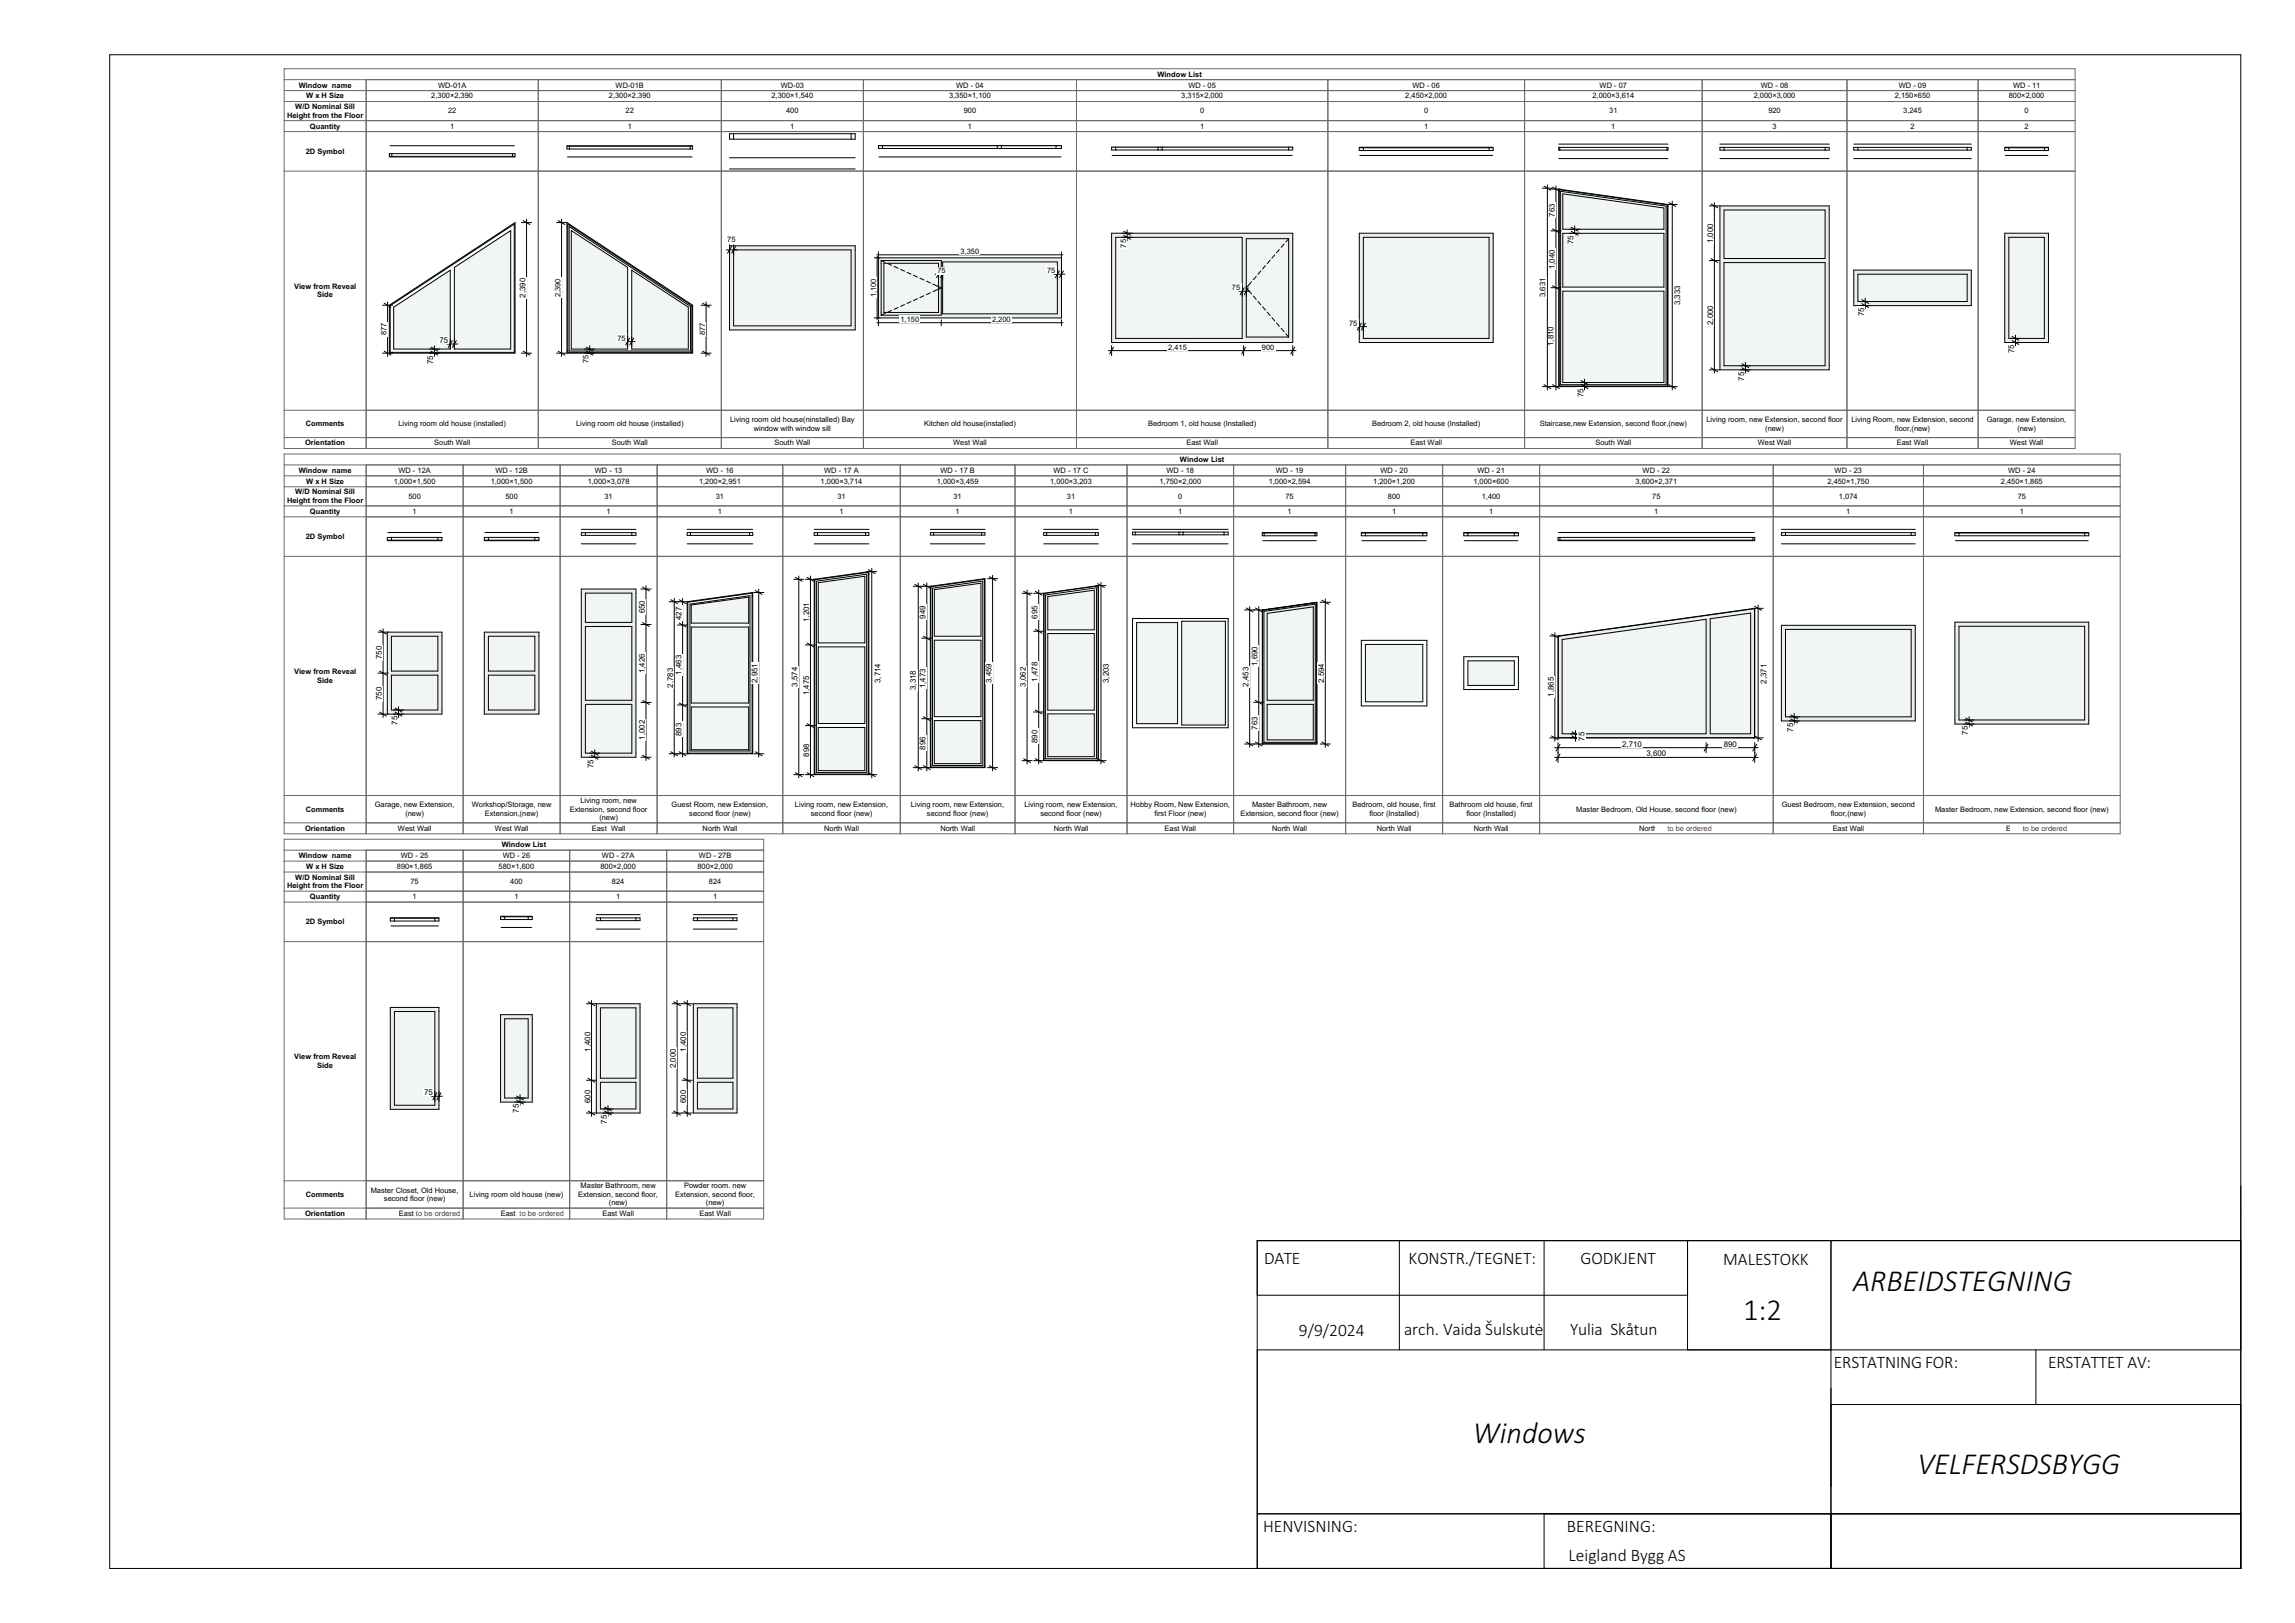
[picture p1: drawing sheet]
<svg xmlns="http://www.w3.org/2000/svg" width="420mm" height="297mm" viewBox="0 0 420 297" stroke-linecap="round" stroke-linejoin="round" font-family="sans-serif">
<defs><g id="words">
<g font-size="5.6">
<text x="339.1" y="236.2">ARBEIDSTEGNING</text>
<text x="319" y="241.5">1:2</text>
<text x="269.6" y="264.1">Windows</text>
<text x="350.9" y="269.7">VELFERSDSBYGG</text>
</g>
<g font-size="3.2">
<text x="231.4" y="231.2">DATE</text>
<text x="257.8" y="231.2">KONSTR./TEGNET:</text>
<text x="289.3" y="231.2">GODKJENT</text>
<text x="315.4" y="231.5">MALESTOKK</text>
<text x="237.7" y="244.5">9/9/2024</text>
<text x="257" y="244.3">arch. Vaida Šulskutė</text>
<text x="287.3" y="244.3">Yulia Skåtun</text>
<text x="335.6" y="250.3">ERSTATNING FOR:</text>
<text x="374.8" y="250.3">ERSTATTET AV:</text>
<text x="231.1" y="280.3">HENVISNING:</text>
<text x="286.8" y="280.3">BEREGNING:</text>
<text x="287.1" y="285.7">Leigland Bygg AS</text>
</g>
<g font-size="1.5">
<text x="284.5" y="39.6" transform="rotate(-90 284.5 39.6)">763</text>
<text x="288" y="44.7" transform="rotate(-90 288 44.7)">75</text>
<text x="313.5" y="44.5" transform="rotate(-90 313.5 44.5)">1,000</text>
<text x="284.5" y="49.3" transform="rotate(-90 284.5 49.3)">1,040</text>
<text x="96.2" y="54.5" transform="rotate(-90 96.2 54.5)">2,390</text>
<text x="282.8" y="54.4" transform="rotate(-90 282.8 54.4)">3,631</text>
<text x="307.5" y="55.9" transform="rotate(-90 307.5 55.9)">3,333</text>
<text x="313.5" y="59.5" transform="rotate(-90 313.5 59.5)">2,000</text>
<text x="341.1" y="57.9" transform="rotate(-90 341.1 57.9)">75</text>
<text x="80.4" y="62.7">75</text>
<text x="284.3" y="63.3" transform="rotate(-90 284.3 63.3)">1,810</text>
<text x="368.6" y="64.6" transform="rotate(-90 368.6 64.6)">75</text>
<text x="79.3" y="66.6" transform="rotate(-90 79.3 66.6)">75</text>
<text x="319.2" y="69.6" transform="rotate(-90 319.2 69.6)">75</text>
<text x="289.8" y="72.7" transform="rotate(-90 289.8 72.7)">75</text>
<text x="118" y="112.2" transform="rotate(-90 118 112.2)">650</text>
<text x="124.7" y="113.4" transform="rotate(-90 124.7 113.4)">427</text>
<text x="148.1" y="113.8" transform="rotate(-90 148.1 113.8)">1,201</text>
<text x="169.4" y="113.2" transform="rotate(-90 169.4 113.2)">949</text>
<text x="189.9" y="113.2" transform="rotate(-90 189.9 113.2)">695</text>
<text x="69.9" y="120.6" transform="rotate(-90 69.9 120.6)">750</text>
<text x="118" y="123.2" transform="rotate(-90 118 123.2)">1,426</text>
<text x="123.2" y="125.8" transform="rotate(-90 123.2 125.8)">2,783</text>
<text x="124.7" y="123.5" transform="rotate(-90 124.7 123.5)">1,463</text>
<text x="138.6" y="125" transform="rotate(-90 138.6 125)">2,951</text>
<text x="146" y="125.7" transform="rotate(-90 146 125.7)">3,574</text>
<text x="161.2" y="125" transform="rotate(-90 161.2 125)">3,714</text>
<text x="169.4" y="126" transform="rotate(-90 169.4 126)">1,473</text>
<text x="181.4" y="125" transform="rotate(-90 181.4 125)">3,459</text>
<text x="187.7" y="125.7" transform="rotate(-90 187.7 125.7)">3,062</text>
<text x="189.9" y="124.7" transform="rotate(-90 189.9 124.7)">1,478</text>
<text x="202.9" y="125" transform="rotate(-90 202.9 125)">3,203</text>
<text x="228.5" y="125.7" transform="rotate(-90 228.5 125.7)">2,453</text>
<text x="230.1" y="121.9" transform="rotate(-90 230.1 121.9)">1,690</text>
<text x="242.3" y="125" transform="rotate(-90 242.3 125)">2,594</text>
<text x="323.3" y="125.1" transform="rotate(-90 323.3 125.1)">2,371</text>
<text x="69.9" y="128.1" transform="rotate(-90 69.9 128.1)">750</text>
<text x="148.1" y="127.2" transform="rotate(-90 148.1 127.2)">1,475</text>
<text x="167.6" y="126.3" transform="rotate(-90 167.6 126.3)">3,318</text>
<text x="284.3" y="127.5" transform="rotate(-90 284.3 127.5)">1,865</text>
<text x="72.7" y="132.6" transform="rotate(-90 72.7 132.6)">75</text>
<text x="118" y="135.4" transform="rotate(-90 118 135.4)">1,002</text>
<text x="124.7" y="134.7" transform="rotate(-90 124.7 134.7)">893</text>
<text x="169.4" y="137.2" transform="rotate(-90 169.4 137.2)">896</text>
<text x="189.9" y="135.9" transform="rotate(-90 189.9 135.9)">890</text>
<text x="230.1" y="133.5" transform="rotate(-90 230.1 133.5)">763</text>
<text x="290" y="135.5" transform="rotate(-90 290 135.5)">75</text>
<text x="296.9" y="136.6">2,710</text>
<text x="315.5" y="136.6">890</text>
<text x="328.1" y="133.9" transform="rotate(-90 328.1 133.9)">75</text>
<text x="360.1" y="134.5" transform="rotate(-90 360.1 134.5)">75</text>
<text x="108.6" y="140.5" transform="rotate(-90 108.6 140.5)">75</text>
<text x="148.1" y="138.5" transform="rotate(-90 148.1 138.5)">898</text>
<text x="301.3" y="138.4">3,600</text>
<text x="108" y="192.5" transform="rotate(-90 108 192.5)">1,400</text>
<text x="123.7" y="195.5" transform="rotate(-90 123.7 195.5)">2,000</text>
<text x="125.6" y="192.5" transform="rotate(-90 125.6 192.5)">1,400</text>
<text x="77.6" y="200.4">75</text>
<text x="95" y="203.6" transform="rotate(-90 95 203.6)">75</text>
<text x="108" y="201.9" transform="rotate(-90 108 201.9)">600</text>
<text x="125.6" y="201.9" transform="rotate(-90 125.6 201.9)">600</text>
<text x="111.1" y="205.6" transform="rotate(-90 111.1 205.6)">75</text>
</g>
<g font-size="1.4">
<text x="54.7" y="16">Window name</text>
<text x="80.2" y="16">WD-01A</text>
<text x="112.7" y="16">WD-01B</text>
<text x="142.9" y="16">WD-03</text>
<text x="175" y="16">WD - 04</text>
<text x="211.8" y="14">Window List</text>
<text x="217.5" y="16">WD - 05</text>
<text x="258.5" y="16">WD - 06</text>
<text x="292.7" y="16">WD - 07</text>
<text x="322.2" y="16">WD - 08</text>
<text x="347.5" y="16">WD - 09</text>
<text x="368.4" y="16">WD - 11</text>
<text x="52.5" y="21.6">Height from the Floor</text>
<text x="54" y="20">W/D Nominal Sill</text>
<text x="56" y="18">W x H Size</text>
<text x="56.7" y="23.5">Quantity</text>
<text x="78.9" y="18">2,300×2,390</text>
<text x="82" y="20.8">22</text>
<text x="82.4" y="23.5">1</text>
<text x="111.4" y="18">2,300×2,390</text>
<text x="114.5" y="20.8">22</text>
<text x="114.9" y="23.5">1</text>
<text x="141.2" y="18">2,300×1,540</text>
<text x="143.9" y="20.8">400</text>
<text x="144.6" y="23.5">1</text>
<text x="173.7" y="18">3,350×1,100</text>
<text x="176.4" y="20.8">900</text>
<text x="177.1" y="23.5">1</text>
<text x="216.2" y="18">3,315×2,000</text>
<text x="219.6" y="20.8">0</text>
<text x="219.6" y="23.5">1</text>
<text x="257.2" y="18">2,450×2,000</text>
<text x="260.6" y="20.8">0</text>
<text x="260.6" y="23.5">1</text>
<text x="291.4" y="18">2,000×3,614</text>
<text x="294.5" y="20.8">31</text>
<text x="294.9" y="23.5">1</text>
<text x="320.9" y="18">2,000×3,000</text>
<text x="323.6" y="20.8">920</text>
<text x="324.4" y="23.5">3</text>
<text x="346.8" y="18">2,150×650</text>
<text x="348.3" y="20.8">3,245</text>
<text x="349.6" y="23.5">2</text>
<text x="367.6" y="18">800×2,000</text>
<text x="370.5" y="20.8">0</text>
<text x="370.5" y="23.5">2</text>
<text x="56" y="28.1">2D Symbol</text>
<text x="133.1" y="44.4">75</text>
<text x="175.8" y="46.4">3,350</text>
<text x="206.1" y="45.3" transform="rotate(-90 206.1 45.3)">75</text>
<text x="53.8" y="52.9">View from Reveal</text>
<text x="171.5" y="50">75</text>
<text x="191.6" y="50">75</text>
<text x="225.5" y="53.1">75</text>
<text x="58.1" y="54.4">Side</text>
<text x="102.6" y="54.4" transform="rotate(-90 102.6 54.4)">2,390</text>
<text x="160.3" y="54.4" transform="rotate(-90 160.3 54.4)">1,100</text>
<text x="164.8" y="58.9">1,150</text>
<text x="181.5" y="58.9">2,200</text>
<text x="246.9" y="59.6">75</text>
<text x="70.7" y="61.4" transform="rotate(-90 70.7 61.4)">877</text>
<text x="113" y="62.3">75</text>
<text x="129" y="61.4" transform="rotate(-90 129 61.4)">877</text>
<text x="213.8" y="64">2,415</text>
<text x="230.9" y="64">900</text>
<text x="107.7" y="66.5" transform="rotate(-90 107.7 66.5)">75</text>
<text x="133.6" y="77.2">Living room old house(ninstalled) Bay</text>
<text x="312.3" y="77.2">Living room, new Extension, second floor</text>
<text x="338.8" y="77.2">Living Room, new Extension, second</text>
<text x="363.6" y="77.2">Garage, new Extension,</text>
<text x="55.8" y="81.5">Orientation</text>
<text x="56" y="78">Comments</text>
<text x="72.9" y="78">Living room old house (installed)</text>
<text x="79.5" y="81.5">South Wall</text>
<text x="105.4" y="78">Living room old house (installed)</text>
<text x="112" y="81.5">South Wall</text>
<text x="137.9" y="78.8">window with window sill</text>
<text x="141.7" y="81.5">South Wall</text>
<text x="169.1" y="78">Kitchen old house(installed)</text>
<text x="174.5" y="81.5">West Wall</text>
<text x="210.1" y="78">Bedroom 1, old house (Installed)</text>
<text x="217.1" y="81.5">East Wall</text>
<text x="251.1" y="78">Bedroom 2, old house (Installed)</text>
<text x="258.1" y="81.5">East Wall</text>
<text x="281.8" y="78">Staircase,new Extension, second floor,(new)</text>
<text x="292" y="81.5">South Wall</text>
<text x="321.7" y="81.5">West Wall</text>
<text x="323.1" y="78.8">(new)</text>
<text x="346.8" y="78.8">floor,(new)</text>
<text x="347.1" y="81.5">East Wall</text>
<text x="367.8" y="81.5">West Wall</text>
<text x="369.2" y="78.8">(new)</text>
<text x="54.7" y="86.5">Window name</text>
<text x="56" y="88.5">W x H Size</text>
<text x="72.1" y="88.5">1,000×1,500</text>
<text x="72.9" y="86.5">WD - 12A</text>
<text x="89.8" y="88.5">1,000×1,500</text>
<text x="90.7" y="86.5">WD - 12B</text>
<text x="107.6" y="88.5">1,000×3,078</text>
<text x="108.9" y="86.5">WD - 13</text>
<text x="127.9" y="88.5">1,200×2,951</text>
<text x="129.2" y="86.5">WD - 16</text>
<text x="150.2" y="88.5">1,000×3,714</text>
<text x="150.8" y="86.5">WD - 17 A</text>
<text x="171.4" y="88.5">1,000×3,459</text>
<text x="172.1" y="86.5">WD - 17 B</text>
<text x="192.2" y="88.5">1,000×3,203</text>
<text x="192.8" y="86.5">WD - 17 C</text>
<text x="212.2" y="88.5">1,750×2,000</text>
<text x="213.5" y="86.5">WD - 18</text>
<text x="215.9" y="84.5">Window List</text>
<text x="232.2" y="88.5">1,000×2,594</text>
<text x="233.5" y="86.5">WD - 19</text>
<text x="251.3" y="88.5">1,200×1,200</text>
<text x="252.6" y="86.5">WD - 20</text>
<text x="269.6" y="88.5">1,000×600</text>
<text x="270.4" y="86.5">WD - 21</text>
<text x="299.3" y="88.5">3,600×2,371</text>
<text x="300.6" y="86.5">WD - 22</text>
<text x="334.4" y="88.5">2,450×1,750</text>
<text x="335.7" y="86.5">WD - 23</text>
<text x="366.2" y="88.5">2,450×1,865</text>
<text x="367.5" y="86.5">WD - 24</text>
<text x="52.5" y="92.1">Height from the Floor</text>
<text x="54" y="90.5">W/D Nominal Sill</text>
<text x="56.7" y="94">Quantity</text>
<text x="74.7" y="91.3">500</text>
<text x="75.5" y="94">1</text>
<text x="92.5" y="91.3">500</text>
<text x="93.3" y="94">1</text>
<text x="110.6" y="91.3">31</text>
<text x="111" y="94">1</text>
<text x="131" y="91.3">31</text>
<text x="131.4" y="94">1</text>
<text x="153.2" y="91.3">31</text>
<text x="153.6" y="94">1</text>
<text x="174.5" y="91.3">31</text>
<text x="174.9" y="94">1</text>
<text x="195.2" y="91.3">31</text>
<text x="195.6" y="94">1</text>
<text x="215.6" y="91.3">0</text>
<text x="215.6" y="94">1</text>
<text x="235.2" y="91.3">75</text>
<text x="235.6" y="94">1</text>
<text x="254" y="91.3">800</text>
<text x="254.8" y="94">1</text>
<text x="271.2" y="91.3">1,400</text>
<text x="272.5" y="94">1</text>
<text x="302.4" y="91.3">75</text>
<text x="302.8" y="94">1</text>
<text x="336.5" y="91.3">1,074</text>
<text x="337.9" y="94">1</text>
<text x="369.2" y="91.3">75</text>
<text x="369.6" y="94">1</text>
<text x="56" y="98.6">2D Symbol</text>
<text x="53.8" y="123.4">View from Reveal</text>
<text x="58.1" y="124.9">Side</text>
<text x="56" y="148.5">Comments</text>
<text x="68.6" y="147.7">Garage, new Extension,</text>
<text x="74.2" y="149.3">(new)</text>
<text x="86.4" y="147.7">Workshop/Storage, new</text>
<text x="88.7" y="149.3">Extension,(new)</text>
<text x="104.3" y="148.5">Extension, second floor</text>
<text x="106.2" y="146.9">Living room, new</text>
<text x="122.9" y="147.7">Guest Room, new Extension,</text>
<text x="126.1" y="149.3">second floor (new)</text>
<text x="145.5" y="147.7">Living room, new Extension,</text>
<text x="148.4" y="149.3">second floor (new)</text>
<text x="166.7" y="147.7">Living room, new Extension,</text>
<text x="169.6" y="149.3">second floor (new)</text>
<text x="187.5" y="147.7">Living room, new Extension,</text>
<text x="190.4" y="149.3">second floor (new)</text>
<text x="206.9" y="147.7">Hobby Room, New Extension,</text>
<text x="211.3" y="149.3">first Floor (new)</text>
<text x="227" y="149.3">Extension, second floor (new)</text>
<text x="229.1" y="147.7">Master Bathroom, new</text>
<text x="247.5" y="147.7">Bedroom, old house, first</text>
<text x="250.6" y="149.3">floor (Installed)</text>
<text x="265.3" y="147.7">Bathroom old house, first</text>
<text x="268.4" y="149.3">floor (Installed)</text>
<text x="288.5" y="148.5">Master Bedroom, Old House, second floor (new)</text>
<text x="326.1" y="147.7">Guest Bedroom, new Extension, second</text>
<text x="335" y="149.3">floor,(new)</text>
<text x="354.1" y="148.5">Master Bedroom, new Extension, second floor (new)</text>
<text x="55.8" y="152">Orientation</text>
<text x="72.8" y="152">West Wall</text>
<text x="90.6" y="152">West Wall</text>
<text x="91.8" y="155">Window List</text>
<text x="108.3" y="152">East Wall</text>
<text x="109.7" y="150.1">(new)</text>
<text x="128.6" y="152">North Wall</text>
<text x="150.8" y="152">North Wall</text>
<text x="172.1" y="152">North Wall</text>
<text x="192.8" y="152">North Wall</text>
<text x="213.1" y="152">East Wall</text>
<text x="232.8" y="152">North Wall</text>
<text x="252" y="152">North Wall</text>
<text x="269.7" y="152">North Wall</text>
<text x="300" y="152">North Wall be ordered</text>
<text x="335.4" y="152">East Wall</text>
<text x="367.1" y="152">East to be ordered</text>
<text x="370.3" y="152">Wall</text>
<text x="54" y="161">W/D Nominal Sill</text>
<text x="54.7" y="157">Window name</text>
<text x="56" y="159">W x H Size</text>
<text x="72.6" y="159">890×1,865</text>
<text x="73.4" y="157">WD - 25</text>
<text x="75.1" y="161.8">75</text>
<text x="91.3" y="159">580×1,600</text>
<text x="92" y="157">WD - 26</text>
<text x="93.4" y="161.8">400</text>
<text x="109.9" y="159">800×2,000</text>
<text x="110.2" y="157">WD - 27A</text>
<text x="112" y="161.8">824</text>
<text x="127.6" y="159">800×2,000</text>
<text x="127.9" y="157">WD - 27B</text>
<text x="129.7" y="161.8">824</text>
<text x="52.5" y="162.6">Height from the Floor</text>
<text x="56.7" y="164.5">Quantity</text>
<text x="75.5" y="164.5">1</text>
<text x="94.1" y="164.5">1</text>
<text x="112.8" y="164.5">1</text>
<text x="130.5" y="164.5">1</text>
<text x="56" y="169.1">2D Symbol</text>
<text x="53.8" y="193.9">View from Reveal</text>
<text x="58.1" y="195.4">Side</text>
<text x="56" y="219">Comments</text>
<text x="67.8" y="218.2">Master Closet, Old House,</text>
<text x="70.3" y="219.8">second floor (new)</text>
<text x="85.9" y="219">Living room old house (new)</text>
<text x="105.8" y="219">Extension, second floor,</text>
<text x="106.3" y="217.4">Master Bathroom, new</text>
<text x="111.4" y="220.6">(new)</text>
<text x="123.6" y="219">Extension, second floor,</text>
<text x="125.2" y="217.4">Powder room. new</text>
<text x="129.2" y="220.6">(new)</text>
<text x="55.8" y="222.5">Orientation</text>
<text x="73" y="222.5">East to be ordered</text>
<text x="76.1" y="222.5">Wall</text>
<text x="91.6" y="222.5">East Wall</text>
<text x="110.3" y="222.5">East Wall</text>
<text x="128" y="222.5">East Wall</text>
</g>
<g font-size="1.4" fill="#f00">
<text x="305.1" y="152.1">to</text>
<text x="95.1" y="222.5">to be ordered</text>
</g>
<text font-size="1.4" fill="#fff" x="19.8" y="287.2">GSPublisherVersion 0.0.100.100</text>
</g></defs>
<path d="M20.1 10h390v277h-390zM230.1 237h78.7M256.1 227v20M282.6 227v20M308.8 227v20M335.1 227v60M410.1 227h-180v60M230.1 247h180M335.1 257h75M372.6 247v10M230.1 277h180M282.6 277v10" fill="none" stroke="#000" stroke-width=".18"/>
<path d="M52 12.6h343.3v210.5h-343.3z" fill-rule="evenodd" fill="#fff"/>
<g fill="none" stroke="#6a6a6a" stroke-width=".18">
<path d="M52 14.6v16.7h15v-16.7h312.8v9.5h-327.8M52 16.6h327.8M52 18.6h327.8M98.5 14.6v9.5M132 14.6v9.5M158 14.6v9.5M197 14.6v9.5M243 14.6v9.5M279 14.6v9.5M311.5 14.6v9.5M338 14.6v9.5M362 14.6v9.5"/>
<path d="M52 22.1h327.8"/>
</g>
<path d="M71.3 28.7h23M71.4 26.7h22.8" fill="none" stroke="#000" stroke-width=".18"/>
<g fill="#fff">
<path d="M93.8 28.1h.5v.5h-.5z" fill-rule="evenodd"/>
<path d="M71.3 28.1h.4v.5h-.4z" fill-rule="evenodd"/>
<path d="M71.7 28.1h22.1v.5h-22.1z" fill-rule="evenodd"/>
</g>
<path d="M71.3 28.1h23v.5h-23zM71.7 28.1v.5M93.8 28.1v.5M103.8 26.7h23M103.9 28.7h22.8" fill="none" stroke="#000" stroke-width=".18"/>
<path d="M67 24.1h31.5v7.2h-31.5z" fill="none" stroke="#6a6a6a" stroke-width=".18"/>
<g fill="#fff">
<path d="M126.3 26.8h.5v.5h-.5z" fill-rule="evenodd"/>
<path d="M103.8 26.8h.4v.5h-.4z" fill-rule="evenodd"/>
<path d="M104.2 26.8h22.1v.5h-22.1z" fill-rule="evenodd"/>
</g>
<path d="M103.8 26.8h23v.5h-23zM104.2 26.8v.5M126.3 26.8v.5M133.5 28.9h23M133.5 30.9h23" fill="none" stroke="#000" stroke-width=".18"/>
<path d="M98.5 24.1h33.5v7.2h-33.5z" fill="none" stroke="#6a6a6a" stroke-width=".18"/>
<g fill="#fff">
<path d="M133.5 24.5h.8v1h-.8z" fill-rule="evenodd"/>
<path d="M155.8 24.5h.7v1h-.7z" fill-rule="evenodd"/>
<path d="M134.3 24.5h21.5v1h-21.5z" fill-rule="evenodd"/>
</g>
<path d="M133.5 24.5h23v1h-23zM134.3 24.5v1M155.8 24.5v1M160.8 26.7h33.5M160.9 28.7h33.3" fill="none" stroke="#000" stroke-width=".18"/>
<path d="M132 24.1h26v7.2h-26z" fill="none" stroke="#6a6a6a" stroke-width=".18"/>
<g fill="#fff">
<path d="M193.3 26.7h1v.5h-1z" fill-rule="evenodd"/>
<path d="M182.8 26.7h.5v.5h-.5z" fill-rule="evenodd"/>
<path d="M183.3 26.7h10v.5h-10z" fill-rule="evenodd"/>
<path d="M182.5 26.7h.3v.5h-.3z" fill-rule="evenodd"/>
<path d="M160.8 26.7h.7v.5h-.7z" fill-rule="evenodd"/>
<path d="M161.5 26.7h21v.5h-21z" fill-rule="evenodd"/>
</g>
<path d="M160.8 26.7h33.5v.5h-33.5zM161.5 26.7v.5M182.5 26.7v.5M183.3 26.7v.5M193.3 26.7v.5M203.4 26.9h33.2M203.5 28.4h33" fill="none" stroke="#000" stroke-width=".18"/>
<path d="M158 24.1h39v7.2h-39z" fill="none" stroke="#6a6a6a" stroke-width=".18"/>
<g fill="#fff">
<path d="M235.8 26.9h.8v.5h-.8z" fill-rule="evenodd"/>
<path d="M212.4 26.9h.3v.5h-.3z" fill-rule="evenodd"/>
<path d="M212.7 26.9h23.1v.5h-23.1z" fill-rule="evenodd"/>
<path d="M211.9 26.9h.5v.5h-.5z" fill-rule="evenodd"/>
<path d="M203.4 26.9h.8v.5h-.8z" fill-rule="evenodd"/>
<path d="M204.2 26.9h7.7v.5h-7.7z" fill-rule="evenodd"/>
</g>
<path d="M203.4 26.9h33.2v.5h-33.2zM204.2 26.9v.5M211.9 26.9v.5M212.7 26.9v.5M235.8 26.9v.5M248.8 26.9h24.5M248.9 28.4h24.3" fill="none" stroke="#000" stroke-width=".18"/>
<path d="M197 24.1h46v7.2h-46z" fill="none" stroke="#6a6a6a" stroke-width=".18"/>
<g fill="#fff">
<path d="M272.5 27h.8v.5h-.8z" fill-rule="evenodd"/>
<path d="M248.8 27h.7v.5h-.7z" fill-rule="evenodd"/>
<path d="M249.5 27h23v.5h-23z" fill-rule="evenodd"/>
</g>
<path d="M248.8 27h24.5v.5h-24.5zM249.5 27v.5M272.5 27v.5M285.3 26.4h20M285.3 29h20" fill="none" stroke="#000" stroke-width=".18"/>
<path d="M243 24.1h36v7.2h-36z" fill="none" stroke="#6a6a6a" stroke-width=".18"/>
<g fill="#fff">
<path d="M305.1 27h.2v.5h-.2z" fill-rule="evenodd"/>
<path d="M285.3 27h.2v.5h-.2z" fill-rule="evenodd"/>
<path d="M285.5 27h19.6v.5h-19.6z" fill-rule="evenodd"/>
</g>
<path d="M285.3 27h20v.5h-20zM285.5 27v.5M305.1 27v.5M314.8 26.4h20M314.8 29h20" fill="none" stroke="#000" stroke-width=".18"/>
<path d="M279 24.1h32.5v7.2h-32.5z" fill="none" stroke="#6a6a6a" stroke-width=".18"/>
<g fill="#fff">
<path d="M334 27h.8v.5h-.8z" fill-rule="evenodd"/>
<path d="M314.8 27h.7v.5h-.7z" fill-rule="evenodd"/>
<path d="M315.5 27h18.5v.5h-18.5z" fill-rule="evenodd"/>
</g>
<path d="M314.8 27h20v.5h-20zM315.5 27v.5M334 27v.5M339.3 26.4h21.5M339.3 29h21.5" fill="none" stroke="#000" stroke-width=".18"/>
<path d="M311.5 24.1h26.5v7.2h-26.5z" fill="none" stroke="#6a6a6a" stroke-width=".18"/>
<g fill="#fff">
<path d="M339.3 27h.7v.5h-.7z" fill-rule="evenodd"/>
<path d="M360 27h.8v.5h-.8z" fill-rule="evenodd"/>
<path d="M340 27h20v.5h-20z" fill-rule="evenodd"/>
</g>
<path d="M339.3 27h21.5v.5h-21.5zM340 27v.5M360 27v.5M366.9 26.9h8M367 28.4h7.8" fill="none" stroke="#000" stroke-width=".18"/>
<path d="M338 24.1h24v7.2h-24z" fill="none" stroke="#6a6a6a" stroke-width=".18"/>
<g fill="#fff">
<path d="M366.9 27h.7v.5h-.7z" fill-rule="evenodd"/>
<path d="M374.1 27h.8v.5h-.8z" fill-rule="evenodd"/>
<path d="M367.6 27h6.5v.5h-6.5z" fill-rule="evenodd"/>
</g>
<path d="M366.9 27h8v.5h-8zM367.6 27v.5M374.1 27v.5" fill="none" stroke="#000" stroke-width=".18"/>
<path d="M52 31.3v43.8h15v-43.8M362 24.1h17.8v7.2h-17.8z" fill="none" stroke="#6a6a6a" stroke-width=".18"/>
<path d="M71.3 56.1v8.1M94.2 41.5v22.7" fill="none" stroke="#eee" stroke-width=".18"/>
<g fill="#eee">
<path d="M71.3 55.9l23-15.2v.8h-.2v-.5l-22.7 14.9v.2h-.1z" fill-rule="evenodd"/>
<path d="M71.3 64.2h.1v.3h22.7v-.3h.2v.4h-23z" fill-rule="evenodd"/>
</g>
<path d="M72 56.2l10.4-6.8v14.5h-10.4z" fill-rule="evenodd" fill="#f0f7f3"/>
<path d="M71.4 55.9l22.7-14.9v23.5h-22.7zM72 56.2v7.7h10.4v-14.5zM83.2 48.9v15h10.3v-21.7z" fill-rule="evenodd" fill="#fff"/>
<path d="M83.2 48.9l10.3-6.7v21.7h-10.3z" fill-rule="evenodd" fill="#f0f7f3"/>
<path d="M71.3 55.9l23-15.2v23.9h-23zM71.4 55.9l22.7-14.9v23.5h-22.7zM72 56.2l10.4-6.8v14.5h-10.4zM83.2 48.9l10.3-6.7v21.7h-10.3zM78.9 64.3l1.2 .7M78.9 63.5l1.2 .7M79.5 63.3v1.9" fill="none" stroke="#000" stroke-width=".18"/>
<path d="M78 64.8h1.5v2h-1.5z" fill-rule="evenodd" fill="#fff"/>
<path d="M70 55.9h1.9M70.3 55.5l1.2 .7M70.9 55.3v9.9M70 64.6h1.9M70.3 64.3l1.2 .7" fill="none" stroke="#000" stroke-width=".18"/>
<path d="M69.6 58.9h1.3v2.6h-1.3z" fill-rule="evenodd" fill="#fff"/>
<path d="M95.4 40.7h1.9M95.7 40.4l1.3 .7M96.4 40.1v25.1M95.4 64.6h1.9M95.7 64.3l1.3 .7" fill="none" stroke="#000" stroke-width=".18"/>
<path d="M94.9 50.7h1.4v4h-1.4z" fill-rule="evenodd" fill="#fff"/>
<path d="M81.8 63h2M82.4 62v1.9M82.8 62.3l-.8 1.3M83.2 62v1.9M83.5 62.3l-.7 1.3" fill="none" stroke="#000" stroke-width=".18"/>
<path d="M80.3 61.5h1.9v1.4h-1.9z" fill-rule="evenodd" fill="#fff"/>
<path d="M67 31.3h31.5v43.8h-31.5z" fill="none" stroke="#6a6a6a" stroke-width=".18"/>
<path d="M104 41.5v22.7M126.5 56.1v8.1" fill="none" stroke="#eee" stroke-width=".25"/>
<path d="M103.8 41.5v22.7M126.7 56.1v8.1" fill="none" stroke="#eee" stroke-width=".18"/>
<g fill="#eee">
<path d="M103.8 40.7l23 15.2v.2l-22.9-15.1v.5h-.1z" fill-rule="evenodd"/>
<path d="M103.9 41l22.7 14.9v.2h-.2l-22.2-14.6h-.3z" fill-rule="evenodd"/>
<path d="M103.9 64.2h22.7v.3h-22.7z" fill-rule="evenodd"/>
<path d="M103.8 64.2h.1v.3h22.7v-.3h.2v.4h-23z" fill-rule="evenodd"/>
</g>
<path d="M115.6 49.4l10.4 6.8v7.7h-10.4z" fill-rule="evenodd" fill="#f0f7f3"/>
<path d="M104.2 41.5l22.2 14.6v8.1h-22.2zM104.5 42.2v21.7h10.4v-15zM115.6 49.4v14.5h10.4v-7.7z" fill-rule="evenodd" fill="#fff"/>
<path d="M104.5 42.2l10.4 6.7v15h-10.4z" fill-rule="evenodd" fill="#f0f7f3"/>
<path d="M101.8 40.7h1.9M102.2 40.4l1.2 .7M102.8 40.1v25.1M103.8 40.7l23 15.2v8.7h-23zM103.9 41l22.7 14.9v8.6h-22.7zM104.2 41.5l22.2 14.6v8.1h-22.2zM104.5 42.2l10.4 6.7v15h-10.4zM115.6 49.4l10.4 6.8v7.7h-10.4zM101.8 64.6h1.9M102.2 64.3l1.2 .7" fill="none" stroke="#000" stroke-width=".18"/>
<path d="M101.4 50.8h1.3v3.8h-1.3z" fill-rule="evenodd" fill="#fff"/>
<path d="M128.3 55.9h1.8M128.6 55.5l1.2 .7M129.2 55.3v9.9M128.3 64.6h1.8M128.6 64.3l1.2 .7" fill="none" stroke="#000" stroke-width=".18"/>
<path d="M127.9 58.9h1.3v2.6h-1.3z" fill-rule="evenodd" fill="#fff"/>
<path d="M114.3 62.5h1.9M114.9 61.6v1.8M115.2 61.9l-.7 1.2M115.6 61.6v1.8M116 61.9l-.7 1.2" fill="none" stroke="#000" stroke-width=".18"/>
<path d="M112.8 61.2h1.9v1.3h-1.9z" fill-rule="evenodd" fill="#fff"/>
<path d="M107 64.6h1.8M107 63.9h1.8M107.3 64.3l1.2 .7M107.3 63.5l1.2 .7M107.9 63.3v1.9" fill="none" stroke="#000" stroke-width=".18"/>
<path d="M106.6 64.8h1.3v1.9h-1.3z" fill-rule="evenodd" fill="#fff"/>
<path d="M98.5 31.3h33.5v43.8h-33.5z" fill="none" stroke="#6a6a6a" stroke-width=".18"/>
<g fill="#eee">
<path d="M155.8 45.7h.7v13.9h-.7z" fill-rule="evenodd"/>
<path d="M133.5 45.7h.8v13.9h-.8z" fill-rule="evenodd"/>
<path d="M133.5 59.6h23v.8h-23z" fill-rule="evenodd"/>
<path d="M133.5 45h23v.7h-23z" fill-rule="evenodd"/>
</g>
<path d="M134.3 45.7h21.5v13.9h-21.5z" fill-rule="evenodd" fill="#f0f7f3"/>
<path d="M133.5 44.8v15.6h23v-15.4h-23M133.9 45.1l-.8 1.2M134.3 44.8v14.8h21.5v-13.9h-22.9M134.6 45.1l-.7 1.2" fill="none" stroke="#000" stroke-width=".18"/>
<path d="M132.9 43.1h1.9v1.5h-1.9z" fill-rule="evenodd" fill="#fff"/>
<path d="M132 31.3h26v43.8h-26z" fill="none" stroke="#6a6a6a" stroke-width=".18"/>
<path d="M160.8 47.9h.5v9.5h-.5z" fill-rule="evenodd" fill="#eee"/>
<path d="M172.4 47.9v9.5" fill="none" stroke="#eee" stroke-width=".25"/>
<g fill="#eee">
<path d="M160.8 57.4h.5v.3h11v-.3h22v.8h-33.5z" fill-rule="evenodd"/>
<path d="M160.8 47.2h33.5v.7h-22v-.2h-11v.2h-.5z" fill-rule="evenodd"/>
<path d="M193.5 47.9h.8v9.5h-.8z" fill-rule="evenodd"/>
<path d="M161.3 48.2h.5v9h-.5z" fill-rule="evenodd"/>
<path d="M171.8 48.2h.5v9h-.5z" fill-rule="evenodd"/>
<path d="M161.3 57.2h11v.5h-11z" fill-rule="evenodd"/>
<path d="M161.3 47.7h11v.5h-11z" fill-rule="evenodd"/>
</g>
<g fill="#f0f7f3">
<path d="M161.8 48.2h10v9h-10z" fill-rule="evenodd"/>
<path d="M172.5 47.9h21v9.5h-21z" fill-rule="evenodd"/>
</g>
<g fill="none" stroke="#000" stroke-width=".18">
<path d="M160.5 46.6h34M160.8 46.1v12.1h33.5v-12.1M160.8 47.2h33.5M161.3 47.7v10M161.3 47.7h11v10h-11M161.3 47.7l.7 .3M161.8 48.2h10v9h-10zM162 57.3l-.7 .4M162.4 48.2l.8 .3M163.2 56.8l-.8 .3M163.6 48.8l.8 .3M164.4 56.3l-.8 .3"/>
<path d="M164.8 49.3l.7 .3M165.5 55.7l-.7 .4M166 49.8l.7 .4M166.7 55.2l-.7 .3M167.2 50.4l.7 .3M167.9 54.7l-.7 .3M168.4 50.9l.7 .3M169.1 54.1l-.7 .4M169.5 51.4l.8 .4M170.3 53.6l-.8 .3M170.7 52l.8 .3M171.5 53l-.8 .4"/>
<path d="M171.5 52.3l.8 .4-.8 .3M172.5 47.9h21v9.5h-21z"/>
</g>
<path d="M175.6 45.3h3.8v1.3h-3.8z" fill-rule="evenodd" fill="#fff"/>
<path d="M160 58.2h1M160 47.2h1M160.5 46.9v11.6" fill="none" stroke="#000" stroke-width=".18"/>
<path d="M159.2 50.8h1.3v3.8h-1.3z" fill-rule="evenodd" fill="#fff"/>
<path d="M160.5 59.1h34M160.8 58.5v1.1M172.3 58.5v1.1M194.3 58.5v1.1" fill="none" stroke="#000" stroke-width=".18"/>
<g fill="#fff">
<path d="M164.6 57.7h3.8v1.3h-3.8z" fill-rule="evenodd"/>
<path d="M181.4 57.7h3.7v1.3h-3.7z" fill-rule="evenodd"/>
</g>
<path d="M171.2 50.2h1.9M171.8 49.3v1.8M172.1 49.6l-.7 1.2M172.5 49.3v1.8M172.9 49.6l-.8 1.2" fill="none" stroke="#000" stroke-width=".18"/>
<path d="M171.3 48.8h2v1.5h-2z" fill-rule="evenodd" fill="#fff"/>
<path d="M192.9 50.2h2M193.5 49.3v1.8M193.9 49.6l-.8 1.2M194.3 49.3v1.8M194.6 49.6l-.7 1.2" fill="none" stroke="#000" stroke-width=".18"/>
<path d="M191.5 48.8h1.8v1.3h-1.8z" fill-rule="evenodd" fill="#fff"/>
<path d="M158 31.3h39v43.8h-39z" fill="none" stroke="#6a6a6a" stroke-width=".18"/>
<g fill="#eee">
<path d="M203.4 43.4h.8v18.5h-.8z" fill-rule="evenodd"/>
<path d="M235.8 43.7h.8v18h-.8z" fill-rule="evenodd"/>
<path d="M203.4 42.7h33.2v1h-8.5l-.8-.3h-23.9z" fill-rule="evenodd"/>
<path d="M203.4 61.9h23.9l.8-.2h8.5v1h-33.2z" fill-rule="evenodd"/>
<path d="M227.3 43.4l.8 .3v18l-.8 .2z" fill-rule="evenodd"/>
</g>
<g fill="#f0f7f3">
<path d="M204.2 43.4h23.1v18.5h-23.1z" fill-rule="evenodd"/>
<path d="M228.1 43.7h7.7v18h-7.7z" fill-rule="evenodd"/>
</g>
<g fill="none" stroke="#000" stroke-width=".18">
<path d="M203.4 42.7h33.2v20h-33.2zM204.2 43.4h23.1v18.5h-23.1zM229 51.6l-.9 1.1 .9 1.1M229.4 54.2l.5 .6M229.9 50.6l-.5 .6M230.2 55.2l.5 .6M230.7 49.6l-.5 .6M231.1 56.1l.5 .7M231.6 48.6l-.5 .6M231.9 57.1l.5 .6M232.4 47.6l-.5 .6M232.8 58.1l.5 .6"/>
<path d="M233.3 46.6l-.5 .6M233.6 59.1l.5 .6M234.1 45.6l-.5 .7M235 44.7l-.5 .6M235.8 43.7h-7.7v18h7.7M235.8 43.7l-.5 .6M235.8 43.7v18M202.8 64.2h34.4M203.4 63.2v1.9M203.8 63.5l-.7 1.3M227.6 63.2v1.9M227.9 63.5l-.7 1.3"/>
<path d="M234.5 60.1l.5 .6M235.3 61.1l.5 .6M236.6 63.2v1.9M236.9 63.5l-.7 1.3"/>
</g>
<g fill="#fff">
<path d="M213.6 62.8h3.8v1.3h-3.8z" fill-rule="evenodd"/>
<path d="M230.8 62.8h2.6v1.3h-2.6z" fill-rule="evenodd"/>
</g>
<path d="M205.3 43.4h1.9M205.3 42.7h1.9M205.7 43.1l1.2 .7M205.7 42.3l1.2 .7M206.3 42.1v1.9" fill="none" stroke="#000" stroke-width=".18"/>
<path d="M204.9 43.6h1.3v1.9h-1.3z" fill-rule="evenodd" fill="#fff"/>
<path d="M226.7 53.3h2M227.3 52.4v1.8M227.7 52.7l-.7 1.2M228.1 52.4v1.8M228.4 52.7l-.7 1.2" fill="none" stroke="#000" stroke-width=".18"/>
<path d="M225.3 51.9h1.8v1.4h-1.8z" fill-rule="evenodd" fill="#fff"/>
<path d="M197 31.3h46v43.8h-46z" fill="none" stroke="#6a6a6a" stroke-width=".18"/>
<g fill="#eee">
<path d="M248.8 43.4h.7v18.5h-.7z" fill-rule="evenodd"/>
<path d="M272.5 43.4h.8v18.5h-.8z" fill-rule="evenodd"/>
<path d="M248.8 61.9h24.5v.8h-24.5z" fill-rule="evenodd"/>
<path d="M248.8 42.7h24.5v.7h-24.5z" fill-rule="evenodd"/>
</g>
<path d="M249.5 43.4h23v18.5h-23z" fill-rule="evenodd" fill="#f0f7f3"/>
<path d="M248.2 59.8h1.9M248.8 42.7h24.5v20h-24.5zM249.1 59.2l-.7 1.2M249.5 43.4h23v18.5h-23zM249.9 59.2l-.8 1.2" fill="none" stroke="#000" stroke-width=".18"/>
<path d="M246.7 58.4h1.9v1.3h-1.9z" fill-rule="evenodd" fill="#fff"/>
<path d="M243 31.3h36v43.8h-36z" fill="none" stroke="#6a6a6a" stroke-width=".18"/>
<path d="M285.3 35v35.4M305.2 37.7v32.7" fill="none" stroke="#eee" stroke-width=".18"/>
<path d="M305 37.7v32.7" fill="none" stroke="#eee" stroke-width=".25"/>
<g fill="#eee">
<path d="M285.3 34.6l20 2.8v.3l-.1-.2-19.8-2.8v.3h-.1z" fill-rule="evenodd"/>
<path d="M285.4 70.4h19.8v.2h-19.8z" fill-rule="evenodd"/>
<path d="M285.3 70.4h.1v.2h19.8v-.2h.1v.3h-20z" fill-rule="evenodd"/>
</g>
<g fill="#f0f7f3">
<path d="M286 35.5l18.5 2.6v3.9h-18.5z" fill-rule="evenodd"/>
<path d="M286 53.3h18.5v16.7h-18.5z" fill-rule="evenodd"/>
<path d="M286 42.7h18.5v9.8h-18.5z" fill-rule="evenodd"/>
</g>
<path d="M285.4 34.7l19.8 2.8v.2h-.3v32.7h-19.5zM286 53.3v16.7h18.5v-16.7zM286 35.5v6.5h18.5v-3.9zM286 42.7v9.8h18.5v-9.8z" fill-rule="evenodd" fill="#fff"/>
<g fill="none" stroke="#000" stroke-width=".18">
<path d="M283.8 34.6h1.9M284.1 34.3l1.3 .7M284.7 34v37.4M285.4 34.7l19.8 2.8v33.1h-19.8zM285.6 35l19.3 2.7v32.7h-19.3zM286 35.5l18.5 2.6v3.9h-18.5zM283.8 52.6h1.9M283.8 42.2h1.9M284.1 52.3l1.3 .7M284.1 41.9l1.3 .7M286 42.7h18.5v9.8h-18.5zM286 53.3h18.5v16.7h-18.5z"/>
<path d="M283.8 70.7h21.5v-33.3l-20-2.8v36.1M284.1 70.4l1.3 .7"/>
</g>
<g fill="#fff">
<path d="M283 59.5h1.6v4h-1.6z" fill-rule="evenodd"/>
<path d="M283.3 45.5h1.4v3.9h-1.4z" fill-rule="evenodd"/>
<path d="M283.3 37h1.4v2.8h-1.4z" fill-rule="evenodd"/>
</g>
<path d="M282.3 34.4h1.8M282.6 34.1l1.2 .7M283.2 33.8v37.6M282.3 70.7h1.8M282.6 70.4l1.2 .7" fill="none" stroke="#000" stroke-width=".18"/>
<path d="M281.6 50.6h1.5v4h-1.5z" fill-rule="evenodd" fill="#fff"/>
<path d="M305.1 37.4h1.9M305.4 37.1l1.2 .7M306 36.8v34.6M305.1 70.7h1.9M305.4 70.4l1.2 .7" fill="none" stroke="#000" stroke-width=".18"/>
<path d="M306.2 52h1.5v4.1h-1.5z" fill-rule="evenodd" fill="#fff"/>
<path d="M287.2 42.7h1.9M287.2 42h1.9M287.6 42.3l1.2 .7M287.6 41.6l1.2 .7M288.2 41.3v2" fill="none" stroke="#000" stroke-width=".18"/>
<path d="M286.7 42.9h1.4v1.9h-1.4z" fill-rule="evenodd" fill="#fff"/>
<path d="M289 70.7h1.9M289 70h1.9M289.4 70.4l1.2 .7M289.4 69.6l1.2 .8M290 69.4v2" fill="none" stroke="#000" stroke-width=".18"/>
<path d="M288.5 70.9h1.4v2h-1.4z" fill-rule="evenodd" fill="#fff"/>
<path d="M279 31.3h32.5v43.8h-32.5z" fill="none" stroke="#6a6a6a" stroke-width=".18"/>
<g fill="#eee">
<path d="M314.8 38.4h.7v28.5h-.7z" fill-rule="evenodd"/>
<path d="M334 38.4h.8v28.5h-.8z" fill-rule="evenodd"/>
<path d="M315.5 47.3h18.5v.8h-18.5z" fill-rule="evenodd"/>
<path d="M314.8 66.9h20v.8h-20z" fill-rule="evenodd"/>
<path d="M314.8 37.7h20v.7h-20z" fill-rule="evenodd"/>
</g>
<g fill="#f0f7f3">
<path d="M315.5 38.4h18.5v8.9h-18.5z" fill-rule="evenodd"/>
<path d="M315.5 48.1h18.5v18.8h-18.5z" fill-rule="evenodd"/>
</g>
<path d="M312.8 37.7h1.9M313.1 37.3l1.3 .7M313.7 37.1v31.2M314.8 37.7h20v30h-20zM315.5 38.4h18.5v8.9h-18.5zM312.8 47.7h1.9M313.1 47.3l1.3 .7M315.5 48.1h18.5v18.8h-18.5zM312.8 67.7h1.9M313.1 67.3l1.3 .7" fill="none" stroke="#000" stroke-width=".18"/>
<g fill="#fff">
<path d="M312.3 55.7h1.4v4h-1.4z" fill-rule="evenodd"/>
<path d="M312.3 40.7h1.4v4h-1.4z" fill-rule="evenodd"/>
</g>
<path d="M318.5 67.7h1.9M318.5 66.9h1.9M318.8 67.3l1.2 .7M318.8 66.6l1.2 .7M319.4 66.3v2" fill="none" stroke="#000" stroke-width=".18"/>
<path d="M318 67.9h1.4v1.9h-1.4z" fill-rule="evenodd" fill="#fff"/>
<path d="M311.5 31.3h26.5v43.8h-26.5z" fill="none" stroke="#6a6a6a" stroke-width=".18"/>
<g fill="#eee">
<path d="M360 50.2h.8v5h-.8z" fill-rule="evenodd"/>
<path d="M339.3 50.2h.7v5h-.7z" fill-rule="evenodd"/>
<path d="M339.3 55.2h21.5v.7h-21.5z" fill-rule="evenodd"/>
<path d="M339.3 49.4h21.5v.8h-21.5z" fill-rule="evenodd"/>
</g>
<path d="M340 50.2h20v5h-20z" fill-rule="evenodd" fill="#f0f7f3"/>
<path d="M339.3 49.4h21.5v6.5h-21.5zM340 50.2h20v5h-20zM340.7 55.6l1.3 .7M340.7 54.8l1.3 .7M341.3 54.6v1.9" fill="none" stroke="#000" stroke-width=".18"/>
<path d="M339.9 56.1h1.4v2h-1.4z" fill-rule="evenodd" fill="#fff"/>
<path d="M338 31.3h24v43.8h-24z" fill="none" stroke="#6a6a6a" stroke-width=".18"/>
<g fill="#eee">
<path d="M374.1 43.4h.8v18.5h-.8z" fill-rule="evenodd"/>
<path d="M366.9 43.4h.7v18.5h-.7z" fill-rule="evenodd"/>
<path d="M366.9 61.9h8v.8h-8z" fill-rule="evenodd"/>
<path d="M366.9 42.7h8v.7h-8z" fill-rule="evenodd"/>
</g>
<path d="M367.6 43.4h6.5v18.5h-6.5z" fill-rule="evenodd" fill="#f0f7f3"/>
<path d="M366.9 42.7h8v20h-8zM367.6 43.4h6.5v18.5h-6.5zM368.2 62.3l1.3 .7M368.2 61.6l1.3 .7M368.8 61.3v2" fill="none" stroke="#000" stroke-width=".18"/>
<path d="M367.4 62.9h1.4v1.9h-1.4z" fill-rule="evenodd" fill="#fff"/>
<g fill="none" stroke="#6a6a6a" stroke-width=".18">
<path d="M52 12.6h327.8v2h-327.8zM52 75.1v7h327.8v-50.8h-17.8v50.8M98.5 75.1v7M132 75.1v7M158 75.1v7M197 75.1v7M243 75.1v7M279 75.1v7M311.5 75.1v7M338 75.1v7M379.8 75.1h-312.8v7M52 85.1v16.7h15v-16.7h321v9.5h-336"/>
<path d="M52 80.1h327.8M52 87.1h336M52 89.1h336M52 92.6h336M84.8 85.1v9.5M102.5 85.1v9.5M120.3 85.1v9.5M143.3 85.1v9.5M164.8 85.1v9.5M185.8 85.1v9.5M206.3 85.1v9.5M225.8 85.1v9.5"/>
<path d="M246.3 85.1v9.5M264 85.1v9.5M281.8 85.1v9.5M324.5 85.1v9.5M352 85.1v9.5"/>
</g>
<path d="M70.9 98.9h10M71 97.4h9.8" fill="none" stroke="#000" stroke-width=".18"/>
<g fill="#fff">
<path d="M70.9 98.3h.7v.5h-.7z" fill-rule="evenodd"/>
<path d="M80.1 98.3h.8v.5h-.8z" fill-rule="evenodd"/>
<path d="M71.6 98.3h8.5v.5h-8.5z" fill-rule="evenodd"/>
</g>
<path d="M70.9 98.3h10v.5h-10zM71.6 98.3v.5M80.1 98.3v.5M88.6 98.9h10M88.7 97.4h9.8" fill="none" stroke="#000" stroke-width=".18"/>
<path d="M67 94.6h17.8v7.2h-17.8z" fill="none" stroke="#6a6a6a" stroke-width=".18"/>
<g fill="#fff">
<path d="M88.6 98.3h.8v.5h-.8z" fill-rule="evenodd"/>
<path d="M97.9 98.3h.7v.5h-.7z" fill-rule="evenodd"/>
<path d="M89.4 98.3h8.5v.5h-8.5z" fill-rule="evenodd"/>
</g>
<path d="M88.6 98.3h10v.5h-10zM89.4 98.3v.5M97.9 98.3v.5M106.4 96.9h10M106.4 99.5h10" fill="none" stroke="#000" stroke-width=".18"/>
<path d="M84.8 94.6h17.7v7.2h-17.7z" fill="none" stroke="#6a6a6a" stroke-width=".18"/>
<g fill="#fff">
<path d="M106.4 97.5h.7v.5h-.7z" fill-rule="evenodd"/>
<path d="M115.6 97.5h.8v.5h-.8z" fill-rule="evenodd"/>
<path d="M107.1 97.5h8.5v.5h-8.5z" fill-rule="evenodd"/>
</g>
<path d="M106.4 97.5h10v.5h-10zM107.1 97.5v.5M115.6 97.5v.5M125.8 96.9h12M125.8 99.5h12" fill="none" stroke="#000" stroke-width=".18"/>
<path d="M102.5 94.6h17.8v7.2h-17.8z" fill="none" stroke="#6a6a6a" stroke-width=".18"/>
<g fill="#fff">
<path d="M125.8 97.5h.6v.5h-.6z" fill-rule="evenodd"/>
<path d="M137.1 97.5h.7v.5h-.7z" fill-rule="evenodd"/>
<path d="M126.4 97.5h10.7v.5h-10.7z" fill-rule="evenodd"/>
</g>
<path d="M125.8 97.5h12v.5h-12zM126.4 97.5v.5M137.1 97.5v.5M149 96.9h10M149 99.5h10" fill="none" stroke="#000" stroke-width=".18"/>
<path d="M120.3 94.6h23v7.2h-23z" fill="none" stroke="#6a6a6a" stroke-width=".18"/>
<g fill="#fff">
<path d="M149 97.5h.6v.5h-.6z" fill-rule="evenodd"/>
<path d="M158.4 97.5h.6v.5h-.6z" fill-rule="evenodd"/>
<path d="M149.6 97.5h8.8v.5h-8.8z" fill-rule="evenodd"/>
</g>
<path d="M149 97.5h10v.5h-10zM149.6 97.5v.5M158.4 97.5v.5M170.3 96.9h10M170.3 99.5h10" fill="none" stroke="#000" stroke-width=".18"/>
<path d="M143.3 94.6h21.5v7.2h-21.5z" fill="none" stroke="#6a6a6a" stroke-width=".18"/>
<g fill="#fff">
<path d="M170.3 97.5h.6v.4h-.6z" fill-rule="evenodd"/>
<path d="M179.7 97.5h.6v.4h-.6z" fill-rule="evenodd"/>
<path d="M170.9 97.5h8.8v.4h-8.8z" fill-rule="evenodd"/>
</g>
<path d="M170.3 97.5h10v.4h-10zM170.9 97.5v.4M179.7 97.5v.4M191 96.9h10M191 99.5h10" fill="none" stroke="#000" stroke-width=".18"/>
<path d="M164.8 94.6h21v7.2h-21z" fill="none" stroke="#6a6a6a" stroke-width=".18"/>
<g fill="#fff">
<path d="M191 97.5h.6v.5h-.6z" fill-rule="evenodd"/>
<path d="M200.5 97.5h.5v.5h-.5z" fill-rule="evenodd"/>
<path d="M191.6 97.5h8.9v.5h-8.9z" fill-rule="evenodd"/>
</g>
<path d="M191 97.5h10v.5h-10zM191.6 97.5v.5M200.5 97.5v.5M207.3 96.9h17.5M207.3 99.5h17.5" fill="none" stroke="#000" stroke-width=".18"/>
<path d="M185.8 94.6h20.5v7.2h-20.5z" fill="none" stroke="#6a6a6a" stroke-width=".18"/>
<g fill="#fff">
<path d="M207.3 97.4h.5v.5h-.5z" fill-rule="evenodd"/>
<path d="M215.8 97.4h.2v.5h-.2z" fill-rule="evenodd"/>
<path d="M207.8 97.4h8v.5h-8z" fill-rule="evenodd"/>
<path d="M216 97.4h.5v.5h-.5z" fill-rule="evenodd"/>
<path d="M224 97.4h.8v.5h-.8z" fill-rule="evenodd"/>
<path d="M216.5 97.4h7.5v.5h-7.5z" fill-rule="evenodd"/>
</g>
<path d="M207.3 97.4h17.5v.5h-17.5zM207.8 97.4v.5M215.8 97.4v.5M216.5 97.4v.5M224 97.4v.5M231 97.4h10M231.1 98.9h9.8" fill="none" stroke="#000" stroke-width=".18"/>
<path d="M206.3 94.6h19.5v7.2h-19.5z" fill="none" stroke="#6a6a6a" stroke-width=".18"/>
<g fill="#fff">
<path d="M231 97.5h.4v.5h-.4z" fill-rule="evenodd"/>
<path d="M240.7 97.5h.3v.5h-.3z" fill-rule="evenodd"/>
<path d="M231.4 97.5h9.3v.5h-9.3z" fill-rule="evenodd"/>
</g>
<path d="M231 97.5h10v.5h-10zM231.4 97.5v.5M240.7 97.5v.5M249.1 97.4h12M249.2 98.9h11.8" fill="none" stroke="#000" stroke-width=".18"/>
<path d="M225.8 94.6h20.5v7.2h-20.5z" fill="none" stroke="#6a6a6a" stroke-width=".18"/>
<g fill="#fff">
<path d="M260.4 97.5h.7v.5h-.7z" fill-rule="evenodd"/>
<path d="M249.1 97.5h.8v.5h-.8z" fill-rule="evenodd"/>
<path d="M249.9 97.5h10.5v.5h-10.5z" fill-rule="evenodd"/>
</g>
<path d="M249.1 97.5h12v.5h-12zM249.9 97.5v.5M260.4 97.5v.5M267.9 97.4h10M268 98.9h9.8" fill="none" stroke="#000" stroke-width=".18"/>
<path d="M246.3 94.6h17.7v7.2h-17.7z" fill="none" stroke="#6a6a6a" stroke-width=".18"/>
<g fill="#fff">
<path d="M277.1 97.5h.8v.5h-.8z" fill-rule="evenodd"/>
<path d="M267.9 97.5h.7v.5h-.7z" fill-rule="evenodd"/>
<path d="M268.6 97.5h8.5v.5h-8.5z" fill-rule="evenodd"/>
</g>
<path d="M267.9 97.5h10v.5h-10zM268.6 97.5v.5M277.1 97.5v.5M285.1 98.9h36M285.2 97.4h35.8" fill="none" stroke="#000" stroke-width=".18"/>
<path d="M264 94.6h17.8v7.2h-17.8z" fill="none" stroke="#6a6a6a" stroke-width=".18"/>
<g fill="#fff">
<path d="M320.8 98.3h.3v.5h-.3z" fill-rule="evenodd"/>
<path d="M285.1 98.3h.4v.5h-.4z" fill-rule="evenodd"/>
<path d="M285.5 98.3h35.3v.5h-35.3z" fill-rule="evenodd"/>
</g>
<path d="M285.1 98.3h36v.5h-36zM285.5 98.3v.5M320.8 98.3v.5M326 96.9h24.5M326 99.5h24.5" fill="none" stroke="#000" stroke-width=".18"/>
<path d="M281.8 94.6h42.7v7.2h-42.7z" fill="none" stroke="#6a6a6a" stroke-width=".18"/>
<g fill="#fff">
<path d="M349.8 97.5h.7v.5h-.7z" fill-rule="evenodd"/>
<path d="M326 97.5h.8v.5h-.8z" fill-rule="evenodd"/>
<path d="M326.8 97.5h23v.5h-23z" fill-rule="evenodd"/>
</g>
<path d="M326 97.5h24.5v.5h-24.5zM326.8 97.5v.5M349.8 97.5v.5M357.8 97.4h24.5M357.9 98.9h24.3" fill="none" stroke="#000" stroke-width=".18"/>
<path d="M324.5 94.6h27.5v7.2h-27.5z" fill="none" stroke="#6a6a6a" stroke-width=".18"/>
<g fill="#fff">
<path d="M357.8 97.5h.7v.5h-.7z" fill-rule="evenodd"/>
<path d="M381.5 97.5h.8v.5h-.8z" fill-rule="evenodd"/>
<path d="M358.5 97.5h23v.5h-23z" fill-rule="evenodd"/>
</g>
<path d="M357.8 97.5h24.5v.5h-24.5zM358.5 97.5v.5M381.5 97.5v.5" fill="none" stroke="#000" stroke-width=".18"/>
<path d="M352 94.6h36v7.2h-36zM52 101.8v43.8h15v-43.8" fill="none" stroke="#6a6a6a" stroke-width=".18"/>
<g fill="#eee">
<path d="M70.9 116.4h.7v13.5h-.7z" fill-rule="evenodd"/>
<path d="M80.1 116.4h.8v13.5h-.8z" fill-rule="evenodd"/>
<path d="M71.6 122.8h8.5v.8h-8.5z" fill-rule="evenodd"/>
<path d="M70.9 129.9h10v.8h-10z" fill-rule="evenodd"/>
<path d="M70.9 115.7h10v.7h-10z" fill-rule="evenodd"/>
</g>
<g fill="#f0f7f3">
<path d="M71.6 116.4h8.5v6.4h-8.5z" fill-rule="evenodd"/>
<path d="M71.6 123.6h8.5v6.3h-8.5z" fill-rule="evenodd"/>
</g>
<path d="M70.9 115.7h10v15h-10zM71.6 116.4h8.5v6.4h-8.5zM71.6 123.6h8.5v6.3h-8.5zM72.3 130.3l1.2 .7M72.3 129.6l1.2 .7M72.9 129.3v2" fill="none" stroke="#000" stroke-width=".18"/>
<path d="M71.5 130.9h1.4v1.9h-1.4z" fill-rule="evenodd" fill="#fff"/>
<path d="M69.2 115.7h1.8M69.5 115.3l1.2 .7M70.1 115.1v16.2M69.2 130.7h1.8M69.2 123.2h1.8M69.5 130.3l1.2 .7M69.5 122.8l1.2 .7" fill="none" stroke="#000" stroke-width=".18"/>
<g fill="#fff">
<path d="M68.7 125.5h1.4v2.8h-1.4z" fill-rule="evenodd"/>
<path d="M68.7 118h1.4v2.8h-1.4z" fill-rule="evenodd"/>
</g>
<path d="M67 101.8h17.8v43.8h-17.8z" fill="none" stroke="#6a6a6a" stroke-width=".18"/>
<g fill="#eee">
<path d="M88.6 116.4h.8v13.5h-.8z" fill-rule="evenodd"/>
<path d="M97.9 116.4h.7v13.5h-.7z" fill-rule="evenodd"/>
<path d="M89.4 122.8h8.5v.8h-8.5z" fill-rule="evenodd"/>
<path d="M88.6 129.9h10v.8h-10z" fill-rule="evenodd"/>
<path d="M88.6 115.7h10v.7h-10z" fill-rule="evenodd"/>
</g>
<g fill="#f0f7f3">
<path d="M89.4 116.4h8.5v6.4h-8.5z" fill-rule="evenodd"/>
<path d="M89.4 123.6h8.5v6.3h-8.5z" fill-rule="evenodd"/>
</g>
<path d="M88.6 115.7h10v15h-10zM89.4 116.4h8.5v6.4h-8.5zM89.4 123.6h8.5v6.3h-8.5z" fill="none" stroke="#000" stroke-width=".18"/>
<path d="M84.8 101.8h17.7v43.8h-17.7z" fill="none" stroke="#6a6a6a" stroke-width=".18"/>
<g fill="#eee">
<path d="M115.6 108.5h.8v29.3h-.8z" fill-rule="evenodd"/>
<path d="M106.4 108.5h.7v29.3h-.7z" fill-rule="evenodd"/>
<path d="M107.1 113.9h8.5v.7h-8.5z" fill-rule="evenodd"/>
<path d="M107.1 128.1h8.5v.8h-8.5z" fill-rule="evenodd"/>
<path d="M106.4 137.8h10v.8h-10z" fill-rule="evenodd"/>
<path d="M106.4 107.8h10v.7h-10z" fill-rule="evenodd"/>
</g>
<g fill="#f0f7f3">
<path d="M107.1 108.5h8.5v5.4h-8.5z" fill-rule="evenodd"/>
<path d="M107.1 114.6h8.5v13.5h-8.5z" fill-rule="evenodd"/>
<path d="M107.1 128.9h8.5v8.9h-8.5z" fill-rule="evenodd"/>
</g>
<path d="M106.4 107.8h10v30.8h-10zM107.1 108.5h8.5v5.4h-8.5zM107.1 114.6h8.5v13.5h-8.5zM107.1 128.9h8.5v8.9h-8.5zM108.2 138.2l1.3 .7M108.2 137.5l1.3 .7M108.8 137.2v2" fill="none" stroke="#000" stroke-width=".18"/>
<path d="M107.4 138.8h1.4v1.9h-1.4z" fill-rule="evenodd" fill="#fff"/>
<path d="M117.3 114.3h1.8M117.3 107.8h1.8M117.6 113.9l1.2 .7M117.6 107.4l1.2 .7M118.2 107.2v32M117.3 138.6h1.8M117.3 128.5h1.8M117.6 138.2l1.2 .7M117.6 128.2l1.2 .7" fill="none" stroke="#000" stroke-width=".18"/>
<g fill="#fff">
<path d="M116.8 131.6h1.4v3.9h-1.4z" fill-rule="evenodd"/>
<path d="M116.8 119.4h1.4v4h-1.4z" fill-rule="evenodd"/>
<path d="M116.8 109.7h1.4v2.7h-1.4z" fill-rule="evenodd"/>
</g>
<path d="M102.5 101.8h17.8v43.8h-17.8z" fill="none" stroke="#6a6a6a" stroke-width=".18"/>
<path d="M126.1 110.6v26.8M137.4 109v28.4" fill="none" stroke="#eee" stroke-width=".4"/>
<path d="M125.8 110.6v26.8M137.7 109v28.4" fill="none" stroke="#eee" stroke-width=".18"/>
<g fill="#eee">
<path d="M125.8 110.1l12-1.7v.6h-.2v-.5l-11.7 1.7v.4h-.1z" fill-rule="evenodd"/>
<path d="M125.9 137.4h11.7v.4h-11.7z" fill-rule="evenodd"/>
<path d="M125.8 137.4h.1v.4h11.7v-.4h.2v.5h-12z" fill-rule="evenodd"/>
</g>
<g fill="#f0f7f3">
<path d="M126.5 110.7l10.5-1.4v4.7h-10.5z" fill-rule="evenodd"/>
<path d="M126.5 129.4h10.5v7.8h-10.5z" fill-rule="evenodd"/>
<path d="M126.5 114.7h10.5v14h-10.5z" fill-rule="evenodd"/>
</g>
<path d="M125.9 110.2l11.7-1.7v.5h-.4v28.4h-10.9v-26.8h-.4zM126.5 110.7v3.3h10.5v-4.7zM126.5 129.4v7.8h10.5v-7.8zM126.5 114.7v14h10.5v-14z" fill-rule="evenodd" fill="#fff"/>
<path d="M122.5 110.1h1.8M122.8 109.8l1.2 .7M123.4 109.5v29M125.8 110.1l12-1.7v29.5h-12zM125.9 110.2l11.7-1.7v29.3h-11.7zM126.3 110.6l10.9-1.6v28.4h-10.9zM126.5 110.7l10.5-1.4v4.7h-10.5zM126.5 114.7h10.5v14h-10.5zM122.5 137.9h1.8M122.8 137.6l1.2 .7M126.5 129.4h10.5v7.8h-10.5z" fill="none" stroke="#000" stroke-width=".18"/>
<path d="M121.9 122h1.5v4h-1.5z" fill-rule="evenodd" fill="#fff"/>
<path d="M137.9 108.4h1.9M138.2 108.1l1.3 .7M138.9 107.8v30.7M137.9 137.9h1.9M138.2 137.6l1.3 .7" fill="none" stroke="#000" stroke-width=".18"/>
<path d="M137.4 121.2h1.4v4h-1.4z" fill-rule="evenodd" fill="#fff"/>
<path d="M124 114.4h1.8M124 110.1h1.8M124.3 114l1.2 .7M124.3 109.8l1.2 .7M124.9 109.5v29M124 137.9h1.8M124 129h1.8M124.3 137.6l1.2 .7M124.3 128.6l1.2 .8" fill="none" stroke="#000" stroke-width=".18"/>
<g fill="#fff">
<path d="M123.5 132.1h1.4v2.8h-1.4z" fill-rule="evenodd"/>
<path d="M123.5 119.7h1.4v4h-1.4z" fill-rule="evenodd"/>
<path d="M123.5 110.9h1.4v2.7h-1.4z" fill-rule="evenodd"/>
</g>
<path d="M120.3 101.8h23v43.8h-23z" fill="none" stroke="#6a6a6a" stroke-width=".18"/>
<path d="M149.3 106.4v35M158.8 105.1v36.3" fill="none" stroke="#eee" stroke-width=".3"/>
<path d="M149.1 106.4v35M159 105.1v36.3" fill="none" stroke="#eee" stroke-width=".18"/>
<g fill="#eee">
<path d="M149 106l10-1.4v.5h-.1v-.4l-9.8 1.4v.3h-.1z" fill-rule="evenodd"/>
<path d="M149.1 141.4h9.8v.3h-9.8z" fill-rule="evenodd"/>
<path d="M149 141.4h.1v.3h9.8v-.3h.1v.4h-10z" fill-rule="evenodd"/>
</g>
<g fill="#f0f7f3">
<path d="M149.7 106.6l8.6-1.2v12.2h-8.6z" fill-rule="evenodd"/>
<path d="M149.7 118.4h8.6v14h-8.6z" fill-rule="evenodd"/>
<path d="M149.7 133.1h8.6v7.9h-8.6z" fill-rule="evenodd"/>
</g>
<path d="M149.1 106.1l9.8-1.4v.4h-.3v36.3h-9.2v-35h-.3zM149.7 118.4v14h8.6v-14zM149.7 106.6v11h8.6v-12.2zM149.7 133.1v7.9h8.6v-7.9z" fill-rule="evenodd" fill="#fff"/>
<path d="M145.3 106h1.8M145.6 105.7l1.2 .7M146.2 105.4v37M149 106l10-1.4v37.2h-10zM149.1 106.1l9.8-1.4v37h-9.8zM149.4 106.4l9.2-1.3v36.3h-9.2zM149.7 106.6l8.6-1.2v12.2h-8.6zM149.7 118.4h8.6v14h-8.6zM149.7 133.1h8.6v7.9h-8.6zM145.3 141.8h1.8M145.6 141.4l1.2 .7" fill="none" stroke="#000" stroke-width=".18"/>
<path d="M144.7 121.9h1.4v4h-1.4z" fill-rule="evenodd" fill="#fff"/>
<path d="M158.6 104.6h1.9M158.9 104.3l1.3 .7M159.5 104v38.4M158.6 141.8h1.9M158.9 141.4l1.3 .7" fill="none" stroke="#000" stroke-width=".18"/>
<path d="M159.9 121.1h1.5v4.1h-1.5z" fill-rule="evenodd" fill="#fff"/>
<path d="M147.4 118h1.8M147.4 106h1.8M147.7 117.7l1.2 .7M147.7 105.7l1.2 .7M148.3 105.4v37M147.4 132.8h1.8M147.7 132.4l1.2 .7M147.4 141.8h1.8M147.7 141.4l1.2 .7" fill="none" stroke="#000" stroke-width=".18"/>
<g fill="#fff">
<path d="M146.9 135.9h1.4v2.7h-1.4z" fill-rule="evenodd"/>
<path d="M146.9 123.4h1.4v4h-1.4z" fill-rule="evenodd"/>
<path d="M146.9 110h1.4v4h-1.4z" fill-rule="evenodd"/>
</g>
<path d="M143.3 101.8h21.5v43.8h-21.5z" fill="none" stroke="#6a6a6a" stroke-width=".18"/>
<path d="M170.5 107.6v32.5M180 106.3v33.8" fill="none" stroke="#eee" stroke-width=".3"/>
<path d="M170.3 107.6v32.5M180.2 106.3v33.8" fill="none" stroke="#eee" stroke-width=".18"/>
<g fill="#eee">
<path d="M170.3 107.3l10-1.4v.4h-.1v-.3l-9.8 1.4v.2h-.1z" fill-rule="evenodd"/>
<path d="M170.4 140.1h9.8v.3h-9.8z" fill-rule="evenodd"/>
<path d="M170.3 140.1h.1v.3h9.8v-.3h.1v.4h-10z" fill-rule="evenodd"/>
</g>
<g fill="#f0f7f3">
<path d="M171 117.2h8.5v13.9h-8.5z" fill-rule="evenodd"/>
<path d="M171 131.9h8.5v7.8h-8.5z" fill-rule="evenodd"/>
<path d="M171 107.9l8.5-1.2v9.7h-8.5z" fill-rule="evenodd"/>
</g>
<path d="M170.4 107.4l9.8-1.4v.3h-.3v33.8h-9.2v-32.5h-.3zM171 107.9v8.5h8.5v-9.7zM171 117.2v13.9h8.5v-13.9zM171 131.9v7.8h8.5v-7.8z" fill-rule="evenodd" fill="#fff"/>
<path d="M167.1 107.3h1.9M167.4 106.9l1.3 .7M168 106.7v34.4M170.3 107.3l10-1.4v34.6h-10zM170.4 107.4l9.8-1.4v34.4h-9.8zM170.7 107.6l9.2-1.3v33.8h-9.2zM171 107.9l8.5-1.2v9.7h-8.5zM171 117.2h8.5v13.9h-8.5zM171 131.9h8.5v7.8h-8.5zM167.1 140.5h1.9M167.4 140.1l1.3 .7" fill="none" stroke="#000" stroke-width=".18"/>
<path d="M166.3 122.4h1.6v4.1h-1.6z" fill-rule="evenodd" fill="#fff"/>
<path d="M180.7 105.9h1.9M181 105.5l1.3 .7M181.6 105.3v35.8M180.7 140.5h1.9M181 140.1l1.3 .7" fill="none" stroke="#000" stroke-width=".18"/>
<path d="M180.2 121.2h1.4v4h-1.4z" fill-rule="evenodd" fill="#fff"/>
<path d="M168.7 116.8h1.8M168.7 107.3h1.8M169 116.4l1.2 .7M169 106.9l1.2 .7M169.6 106.7v34.4M168.7 131.5h1.8M169 131.2l1.2 .7M168.7 140.5h1.8M169 140.1l1.2 .7" fill="none" stroke="#000" stroke-width=".18"/>
<g fill="#fff">
<path d="M168.2 134.6h1.4v2.8h-1.4z" fill-rule="evenodd"/>
<path d="M168.2 122.2h1.4v3.9h-1.4z" fill-rule="evenodd"/>
<path d="M168.2 110.7h1.4v2.7h-1.4z" fill-rule="evenodd"/>
</g>
<path d="M164.8 101.8h21v43.8h-21z" fill="none" stroke="#6a6a6a" stroke-width=".18"/>
<path d="M191 108.9v29.9M201 107.6v31.2" fill="none" stroke="#eee" stroke-width=".18"/>
<path d="M191.2 108.9v29.9" fill="none" stroke="#eee" stroke-width=".3"/>
<g fill="#eee">
<path d="M191 108.6l10-1.4v.4v-.4l-9.9 1.4v.3z" fill-rule="evenodd"/>
<path d="M191.1 138.8h9.9v.3h-9.9z" fill-rule="evenodd"/>
<path d="M191 138.8l.1 .3h9.9v-.3v.4h-10z" fill-rule="evenodd"/>
</g>
<g fill="#f0f7f3">
<path d="M191.7 109.2l8.6-1.2v7.3h-8.6z" fill-rule="evenodd"/>
<path d="M191.7 115.9h8.6v14.1h-8.6z" fill-rule="evenodd"/>
<path d="M191.7 130.6h8.6v7.9h-8.6z" fill-rule="evenodd"/>
</g>
<path d="M191.1 108.6l9.9-1.4v31.6h-9.6v-29.9h-.3zM191.7 115.9v14.1h8.6v-14.1zM191.7 109.2v6.1h8.6v-7.3zM191.7 130.6v7.9h8.6v-7.9z" fill-rule="evenodd" fill="#fff"/>
<path d="M187 108.6h1.9M187.3 108.2l1.3 .7M188 108v31.8M191 108.6l10-1.4v32h-10zM191.1 108.6l9.9-1.4v31.9h-9.9zM191.4 108.9l9.3-1.3v31.2h-9.3zM191.7 109.2l8.6-1.2v7.3h-8.6zM191.7 115.9h8.6v14.1h-8.6zM187 139.2h1.9M187.3 138.8l1.3 .8M191.7 130.6h8.6v7.9h-8.6z" fill="none" stroke="#000" stroke-width=".18"/>
<path d="M186.5 121.9h1.4v4h-1.4z" fill-rule="evenodd" fill="#fff"/>
<path d="M200.6 107.2h1.8M200.9 106.8l1.2 .7M201.5 106.6v33.2M200.6 139.2h1.8M200.9 138.8l1.2 .8" fill="none" stroke="#000" stroke-width=".18"/>
<path d="M201.7 121.1h1.5v4.1h-1.5z" fill-rule="evenodd" fill="#fff"/>
<path d="M189.2 115.5h1.8M189.2 108.6h1.8M189.5 115.2l1.2 .7M189.5 108.2l1.2 .7M190.1 108v31.8M189.2 139.2h1.8M189.2 130.3h1.8M189.5 138.8l1.2 .8M189.5 129.9l1.2 .7" fill="none" stroke="#000" stroke-width=".18"/>
<g fill="#fff">
<path d="M188.6 133.4h1.5v2.7h-1.5z" fill-rule="evenodd"/>
<path d="M188.6 120.9h1.5v4h-1.5z" fill-rule="evenodd"/>
<path d="M188.6 110.7h1.5v2.7h-1.5z" fill-rule="evenodd"/>
</g>
<path d="M185.8 101.8h20.5v43.8h-20.5z" fill="none" stroke="#6a6a6a" stroke-width=".18"/>
<g fill="#fff">
<path d="M224.3 113.7h.5v19h-.5z" fill-rule="evenodd"/>
<path d="M207.3 113.9h.7v18.5h-.7z" fill-rule="evenodd"/>
<path d="M207.3 113.2h17.5v.5h-8.5l-.8 .2h-8.2z" fill-rule="evenodd"/>
<path d="M207.3 132.4h8.2l.8 .3h8.5v.5h-17.5z" fill-rule="evenodd"/>
<path d="M215.5 113.9l.8-.2v19l-.8-.3z" fill-rule="evenodd"/>
</g>
<g fill="#f0f7f3">
<path d="M216.3 113.7h8v19h-8z" fill-rule="evenodd"/>
<path d="M208 113.9h7.5v18.5h-7.5z" fill-rule="evenodd"/>
</g>
<path d="M207.3 113.2h17.5v20h-17.5zM208 113.9h7.5v18.5h-7.5zM216.3 113.7h8v19h-8z" fill="none" stroke="#000" stroke-width=".18"/>
<path d="M206.3 101.8h19.5v43.8h-19.5z" fill="none" stroke="#6a6a6a" stroke-width=".18"/>
<path d="M231.2 111.9v23.9M240.8 110.6v25.2" fill="none" stroke="#eee" stroke-width=".25"/>
<path d="M231 111.9v23.9M241 110.6v25.2" fill="none" stroke="#eee" stroke-width=".18"/>
<g fill="#eee">
<path d="M231.1 111.7l9.9-1.4z"/>
<path d="M231 111.6l10-1.4v.4v-.3l-9.9 1.4v.2z" fill-rule="evenodd"/>
<path d="M231.1 135.8h9.9v.3h-9.9z" fill-rule="evenodd"/>
<path d="M231 135.8l.1 .3h9.9v-.3v.3h-10z" fill-rule="evenodd"/>
<path d="M231.1 111.7l9.9-1.4v.3h-.3v25.2h-9.4v-23.9h-.2zM231.9 128.9v6.5h8.4v-6.5zM231.9 112.2v15.9h8.4v-17z" fill-rule="evenodd"/>
</g>
<g fill="#f0f7f3">
<path d="M231.9 128.9h8.4v6.5h-8.4z" fill-rule="evenodd"/>
<path d="M231.9 112.2l8.4-1.1v17h-8.4z" fill-rule="evenodd"/>
</g>
<path d="M227.8 111.6h1.8M228.1 111.3l1.2 .7M228.7 111v25.8M231 111.6l10-1.4v25.9h-10zM231.1 111.7l9.9-1.4v25.8h-9.9zM231.3 111.9l9.4-1.3v25.2h-9.4zM231.9 112.2l8.4-1.1v17h-8.4zM227.8 136.1h1.8M228.1 135.8l1.2 .7M231.9 128.9h8.4v6.5h-8.4z" fill="none" stroke="#000" stroke-width=".18"/>
<path d="M227.3 121.9h1.4v4h-1.4z" fill-rule="evenodd" fill="#fff"/>
<path d="M229.4 111.6h1.9M229.7 111.3l1.3 .7M230.4 111v25.8M229.4 136.1h1.9M229.4 128.5h1.9M229.7 135.8l1.3 .7M229.7 128.2l1.3 .7" fill="none" stroke="#000" stroke-width=".18"/>
<g fill="#fff">
<path d="M228.9 131h1.4v2.7h-1.4z" fill-rule="evenodd"/>
<path d="M228.9 118.1h1.4v4h-1.4z" fill-rule="evenodd"/>
</g>
<path d="M241.6 110.2h1.9M241.9 109.9l1.3 .7M242.5 109.6v27.2M241.6 136.1h1.9M241.9 135.8l1.3 .7" fill="none" stroke="#000" stroke-width=".18"/>
<path d="M241.1 121.2h1.4v4h-1.4z" fill-rule="evenodd" fill="#fff"/>
<path d="M225.8 101.8h20.5v43.8h-20.5z" fill="none" stroke="#6a6a6a" stroke-width=".18"/>
<g fill="#fff">
<path d="M249.1 117.9h.8v10.5h-.8z" fill-rule="evenodd"/>
<path d="M260.4 117.9h.7v10.5h-.7z" fill-rule="evenodd"/>
<path d="M249.1 128.4h12v.8h-12z" fill-rule="evenodd"/>
<path d="M249.1 117.2h12v.7h-12z" fill-rule="evenodd"/>
</g>
<path d="M249.9 117.9h10.5v10.5h-10.5z" fill-rule="evenodd" fill="#f0f7f3"/>
<path d="M249.1 117.2h12v12h-12zM249.9 117.9h10.5v10.5h-10.5z" fill="none" stroke="#000" stroke-width=".18"/>
<path d="M246.3 101.8h17.7v43.8h-17.7z" fill="none" stroke="#6a6a6a" stroke-width=".18"/>
<g fill="#fff">
<path d="M267.9 120.9h.7v4.5h-.7z" fill-rule="evenodd"/>
<path d="M277.1 120.9h.8v4.5h-.8z" fill-rule="evenodd"/>
<path d="M267.9 125.4h10v.8h-10z" fill-rule="evenodd"/>
<path d="M267.9 120.2h10v.7h-10z" fill-rule="evenodd"/>
</g>
<path d="M268.6 120.9h8.5v4.5h-8.5z" fill-rule="evenodd" fill="#f0f7f3"/>
<path d="M267.9 120.2h10v6h-10zM268.6 120.9h8.5v4.5h-8.5z" fill="none" stroke="#000" stroke-width=".18"/>
<path d="M264 101.8h17.8v43.8h-17.8z" fill="none" stroke="#6a6a6a" stroke-width=".18"/>
<path d="M285.2 116.6v18.1M321.1 111.7v23" fill="none" stroke="#eee" stroke-width=".18"/>
<g fill="#eee">
<path d="M285.1 116.4l36-5.1v.4v-.3l-35.9 5v.2z" fill-rule="evenodd"/>
<path d="M285.1 134.7l.1 .3h35.9v-.3v.3h-36z" fill-rule="evenodd"/>
<path d="M285.2 116.4l35.9-5v23.6h-35.9zM285.9 117v17.3h26.3v-21zM313 113.2v21.1h7.4v-22.1z" fill-rule="evenodd"/>
</g>
<g fill="#f0f7f3">
<path d="M285.9 117l26.3-3.7v21h-26.3z" fill-rule="evenodd"/>
<path d="M313 113.2l7.4-1v22.1h-7.4z" fill-rule="evenodd"/>
</g>
<path d="M285.1 116.4l36-5.1v23.7h-36zM285.2 116.4l35.9-5v23.6h-35.9zM285.9 117l26.3-3.7v21h-26.3zM313 113.2l7.4-1v22.1h-7.4zM284.5 138.6h37.2M285.1 137.7v1.8M285.5 138l-.7 1.2M321.1 137.7v1.8M321.5 138l-.7 1.2" fill="none" stroke="#000" stroke-width=".18"/>
<path d="M301.1 137.2h4v1.4h-4z" fill-rule="evenodd" fill="#fff"/>
<path d="M287.4 135h1.8M287.4 134.3h1.8M287.7 134.7l1.2 .7M287.7 133.9l1.2 .7M288.3 133.7v1.9" fill="none" stroke="#000" stroke-width=".18"/>
<path d="M288.7 133.7h1.5v2.1h-1.5z" fill-rule="evenodd" fill="#fff"/>
<path d="M284.5 136.8h37.2M285.1 135.9v1.8M285.5 136.2l-.7 1.2M312.2 135.9v1.8M312.6 136.2l-.7 1.2M321.1 135.9v1.8M321.5 136.2l-.7 1.2" fill="none" stroke="#000" stroke-width=".18"/>
<g fill="#fff">
<path d="M296.7 135.4h4v1.4h-4z" fill-rule="evenodd"/>
<path d="M315.3 135.4h2.8v1.4h-2.8z" fill-rule="evenodd"/>
</g>
<path d="M283.6 116.4h1.9M283.9 116l1.3 .7M284.6 115.8v19.8M283.6 135h1.9M283.9 134.7l1.3 .7" fill="none" stroke="#000" stroke-width=".18"/>
<path d="M283.1 123.7h1.4v4h-1.4z" fill-rule="evenodd" fill="#fff"/>
<path d="M320.8 111.3h1.9M321.1 111l1.3 .7M321.7 110.7v24.9M320.8 135h1.9M321.1 134.7l1.3 .7" fill="none" stroke="#000" stroke-width=".18"/>
<path d="M322 121.3h1.5v4.1h-1.5z" fill-rule="evenodd" fill="#fff"/>
<path d="M281.8 101.8h42.7v43.8h-42.7z" fill="none" stroke="#6a6a6a" stroke-width=".18"/>
<g fill="#eee">
<path d="M326 115.2h.8v16h-.8z" fill-rule="evenodd"/>
<path d="M349.8 115.2h.7v16h-.7z" fill-rule="evenodd"/>
<path d="M326 131.2h24.5v.7h-24.5z" fill-rule="evenodd"/>
<path d="M326 114.4h24.5v.8h-24.5z" fill-rule="evenodd"/>
</g>
<path d="M326.8 115.2h23v16h-23z" fill-rule="evenodd" fill="#f0f7f3"/>
<path d="M326 114.4h24.5v17.5h-24.5zM326.8 115.2h23v16h-23zM327.7 131.6l1.3 .7M327.7 130.8l1.3 .7M328.4 130.6v1.9" fill="none" stroke="#000" stroke-width=".18"/>
<path d="M326.9 132.1h1.4v2h-1.4z" fill-rule="evenodd" fill="#fff"/>
<path d="M324.5 101.8h27.5v43.8h-27.5z" fill="none" stroke="#6a6a6a" stroke-width=".18"/>
<g fill="#eee">
<path d="M381.5 114.6h.8v17.2h-.8z" fill-rule="evenodd"/>
<path d="M357.8 114.6h.7v17.2h-.7z" fill-rule="evenodd"/>
<path d="M357.8 131.8h24.5v.7h-24.5z" fill-rule="evenodd"/>
<path d="M357.8 113.9h24.5v.7h-24.5z" fill-rule="evenodd"/>
</g>
<path d="M358.5 114.6h23v17.2h-23z" fill-rule="evenodd" fill="#f0f7f3"/>
<path d="M357.8 113.9h24.5v18.6h-24.5zM358.5 114.6h23v17.2h-23zM359.7 132.1l1.3 .8M359.7 131.4l1.3 .7M360.4 131.2v1.9" fill="none" stroke="#000" stroke-width=".18"/>
<path d="M358.9 132.7h1.4v1.9h-1.4z" fill-rule="evenodd" fill="#fff"/>
<g fill="none" stroke="#6a6a6a" stroke-width=".18">
<path d="M52 83.1h336v2h-336zM52 145.6v7h336v-50.8h-36v50.8M52 155.6v16.7h15v-16.7h72.8v9.5h-87.8M52 150.6h336M52 157.6h87.8M52 159.6h87.8M84.8 145.6v7M84.8 155.6v9.5M102.5 145.6v7M104.3 155.6v9.5M120.3 145.6v7M122 155.6v9.5"/>
<path d="M143.3 145.6v7M164.8 145.6v7M185.8 145.6v7M206.3 145.6v7M225.8 145.6v7M246.3 145.6v7M264 145.6v7M281.8 145.6v7M324.5 145.6v7M388 145.6h-321v7M52 163.1h87.8"/>
</g>
<path d="M71.4 167.9h8.9M71.5 169.4h8.7" fill="none" stroke="#000" stroke-width=".18"/>
<g fill="#fff">
<path d="M79.6 168h.7v.5h-.7z" fill-rule="evenodd"/>
<path d="M71.4 168h.8v.5h-.8z" fill-rule="evenodd"/>
<path d="M72.2 168h7.4v.5h-7.4z" fill-rule="evenodd"/>
</g>
<path d="M71.4 168h8.9v.5h-8.9zM72.2 168v.5M79.6 168v.5M91.6 167.7h5.8M91.7 169.7h5.6" fill="none" stroke="#000" stroke-width=".18"/>
<path d="M67 165.1h17.8v7.2h-17.8z" fill="none" stroke="#6a6a6a" stroke-width=".18"/>
<g fill="#fff">
<path d="M91.6 167.8h.8v.5h-.8z" fill-rule="evenodd"/>
<path d="M96.7 167.8h.7v.5h-.7z" fill-rule="evenodd"/>
<path d="M92.4 167.8h4.3v.5h-4.3z" fill-rule="evenodd"/>
</g>
<path d="M91.6 167.8h5.8v.5h-5.8zM92.4 167.8v.5M96.7 167.8v.5M109.1 167.4h8M109.1 170h8" fill="none" stroke="#000" stroke-width=".18"/>
<path d="M84.8 165.1h19.5v7.2h-19.5z" fill="none" stroke="#6a6a6a" stroke-width=".18"/>
<g fill="#fff">
<path d="M116.4 168h.7v.5h-.7z" fill-rule="evenodd"/>
<path d="M109.1 168h.8v.5h-.8z" fill-rule="evenodd"/>
<path d="M109.9 168h6.5v.5h-6.5z" fill-rule="evenodd"/>
</g>
<path d="M109.1 168h8v.5h-8zM109.9 168v.5M116.4 168v.5M126.9 167.4h8M126.9 170h8" fill="none" stroke="#000" stroke-width=".18"/>
<path d="M104.3 165.1h17.7v7.2h-17.7z" fill="none" stroke="#6a6a6a" stroke-width=".18"/>
<g fill="#fff">
<path d="M134.1 168h.8v.5h-.8z" fill-rule="evenodd"/>
<path d="M126.9 168h.7v.5h-.7z" fill-rule="evenodd"/>
<path d="M127.6 168h6.5v.5h-6.5z" fill-rule="evenodd"/>
</g>
<path d="M126.9 168h8v.5h-8zM127.6 168v.5M134.1 168v.5" fill="none" stroke="#000" stroke-width=".18"/>
<path d="M52 172.3v43.8h15v-43.8M122 165.1h17.8v7.2h-17.8z" fill="none" stroke="#6a6a6a" stroke-width=".18"/>
<g fill="#eee">
<path d="M71.4 185.1h.8v17.2h-.8z" fill-rule="evenodd"/>
<path d="M79.6 185.1h.7v17.2h-.7z" fill-rule="evenodd"/>
<path d="M71.4 202.3h8.9v.7h-8.9z" fill-rule="evenodd"/>
<path d="M71.4 184.4h8.9v.7h-8.9z" fill-rule="evenodd"/>
</g>
<path d="M72.2 185.1h7.4v17.2h-7.4z" fill-rule="evenodd" fill="#f0f7f3"/>
<path d="M71.4 184.4h8.9v18.6h-8.9zM72.2 185.1h7.4v17.2h-7.4zM79.9 200l-.7 1.2M80.7 200l-.7 1.2M79 200.6h1.9" fill="none" stroke="#000" stroke-width=".18"/>
<path d="M77.4 199.2h2v1.4h-2z" fill-rule="evenodd" fill="#fff"/>
<path d="M67 172.3h17.8v43.8h-17.8z" fill="none" stroke="#6a6a6a" stroke-width=".18"/>
<g fill="#eee">
<path d="M96.7 186.4h.7v14.5h-.7z" fill-rule="evenodd"/>
<path d="M91.6 186.4h.8v14.5h-.8z" fill-rule="evenodd"/>
<path d="M91.6 200.9h5.8v.8h-5.8z" fill-rule="evenodd"/>
<path d="M91.6 185.7h5.8v.7h-5.8z" fill-rule="evenodd"/>
</g>
<path d="M92.4 186.4h4.3v14.5h-4.3z" fill-rule="evenodd" fill="#f0f7f3"/>
<path d="M91.6 185.7h5.8v16h-5.8zM92.4 186.4h4.3v14.5h-4.3zM94.5 201.3l1.3 .7M94.5 200.6l1.3 .7M95.2 200.3v2" fill="none" stroke="#000" stroke-width=".18"/>
<path d="M93.7 201.9h1.4v1.9h-1.4z" fill-rule="evenodd" fill="#fff"/>
<path d="M84.8 172.3h19.5v43.8h-19.5z" fill="none" stroke="#6a6a6a" stroke-width=".18"/>
<g fill="#eee">
<path d="M109.1 184.4h.8v18.5h-.8z" fill-rule="evenodd"/>
<path d="M116.4 184.4h.7v18.5h-.7z" fill-rule="evenodd"/>
<path d="M109.9 197.3h6.5v.8h-6.5z" fill-rule="evenodd"/>
<path d="M109.1 202.9h8v.8h-8z" fill-rule="evenodd"/>
<path d="M109.1 183.7h8v.7h-8z" fill-rule="evenodd"/>
</g>
<g fill="#f0f7f3">
<path d="M109.9 184.4h6.5v12.9h-6.5z" fill-rule="evenodd"/>
<path d="M109.9 198.1h6.5v4.8h-6.5z" fill-rule="evenodd"/>
</g>
<path d="M107.3 183.7h9.8v20h-9.8M107.3 197.7h1.9M107.6 197.3l1.3 .7M107.6 183.3l1.3 .7M108.3 183.1v21.2M109.1 183.7v20M109.9 184.4h6.5v12.9h-6.5zM109.9 198.1h6.5v4.8h-6.5zM107.6 203.3l1.3 .7" fill="none" stroke="#000" stroke-width=".18"/>
<g fill="#fff">
<path d="M106.8 199.3h1.4v2.8h-1.4z" fill-rule="evenodd"/>
<path d="M106.8 188.7h1.4v4h-1.4z" fill-rule="evenodd"/>
</g>
<path d="M110.3 203.7h1.9M110.3 202.9h1.9M110.7 203.3l1.2 .7M110.7 202.6l1.2 .7M111.3 202.3v2" fill="none" stroke="#000" stroke-width=".18"/>
<path d="M109.8 203.9h1.4v1.9h-1.4z" fill-rule="evenodd" fill="#fff"/>
<path d="M104.3 172.3h17.7v43.8h-17.7z" fill="none" stroke="#6a6a6a" stroke-width=".18"/>
<g fill="#eee">
<path d="M126.9 184.4h.7v18.5h-.7z" fill-rule="evenodd"/>
<path d="M134.1 184.4h.8v18.5h-.8z" fill-rule="evenodd"/>
<path d="M127.6 197.3h6.5v.8h-6.5z" fill-rule="evenodd"/>
<path d="M126.9 202.9h8v.8h-8z" fill-rule="evenodd"/>
<path d="M126.9 183.7h8v.7h-8z" fill-rule="evenodd"/>
</g>
<g fill="#f0f7f3">
<path d="M127.6 184.4h6.5v12.9h-6.5z" fill-rule="evenodd"/>
<path d="M127.6 198.1h6.5v4.8h-6.5z" fill-rule="evenodd"/>
</g>
<path d="M124.8 183.7h1.9M124.8 197.7h1.9M125.2 197.3l1.2 .7M125.2 183.3l1.2 .7M125.8 183.1v21.2M126.9 183.7h8v20h-8zM127.6 184.4h6.5v12.9h-6.5zM127.6 198.1h6.5v4.8h-6.5zM124.8 203.7h1.9M125.2 203.3l1.2 .7" fill="none" stroke="#000" stroke-width=".18"/>
<g fill="#fff">
<path d="M124.3 199.3h1.4v2.8h-1.4z" fill-rule="evenodd"/>
<path d="M124.3 188.7h1.4v4h-1.4z" fill-rule="evenodd"/>
</g>
<path d="M123 183.7h1.8M123.3 183.3l1.2 .7M123.9 183.1v21.2M123 203.7h1.8M123.3 203.3l1.2 .7" fill="none" stroke="#000" stroke-width=".18"/>
<path d="M122.5 191.7h1.4v4h-1.4z" fill-rule="evenodd" fill="#fff"/>
<path d="M52 153.6h87.8v2h-87.8zM52 216.1v7h87.8v-50.8h-17.8v50.8M84.8 216.1v7M104.3 216.1v7M139.8 216.1h-72.8v7M52 221.1h87.8" fill="none" stroke="#6a6a6a" stroke-width=".18"/>
<g fill="#fff">
<path d="M302.9 150.9h12.6v1.6h-12.6z" fill-rule="evenodd"/>
<path d="M75.9 221.4h8.6v1.5h-8.6z" fill-rule="evenodd"/>
<path d="M367.9 150.8h12.7v1.5h-12.7z" fill-rule="evenodd"/>
<path d="M94.7 221.3h8.9v1.6h-8.9z" fill-rule="evenodd"/>
</g>
<use href="#words"/>
</svg>
